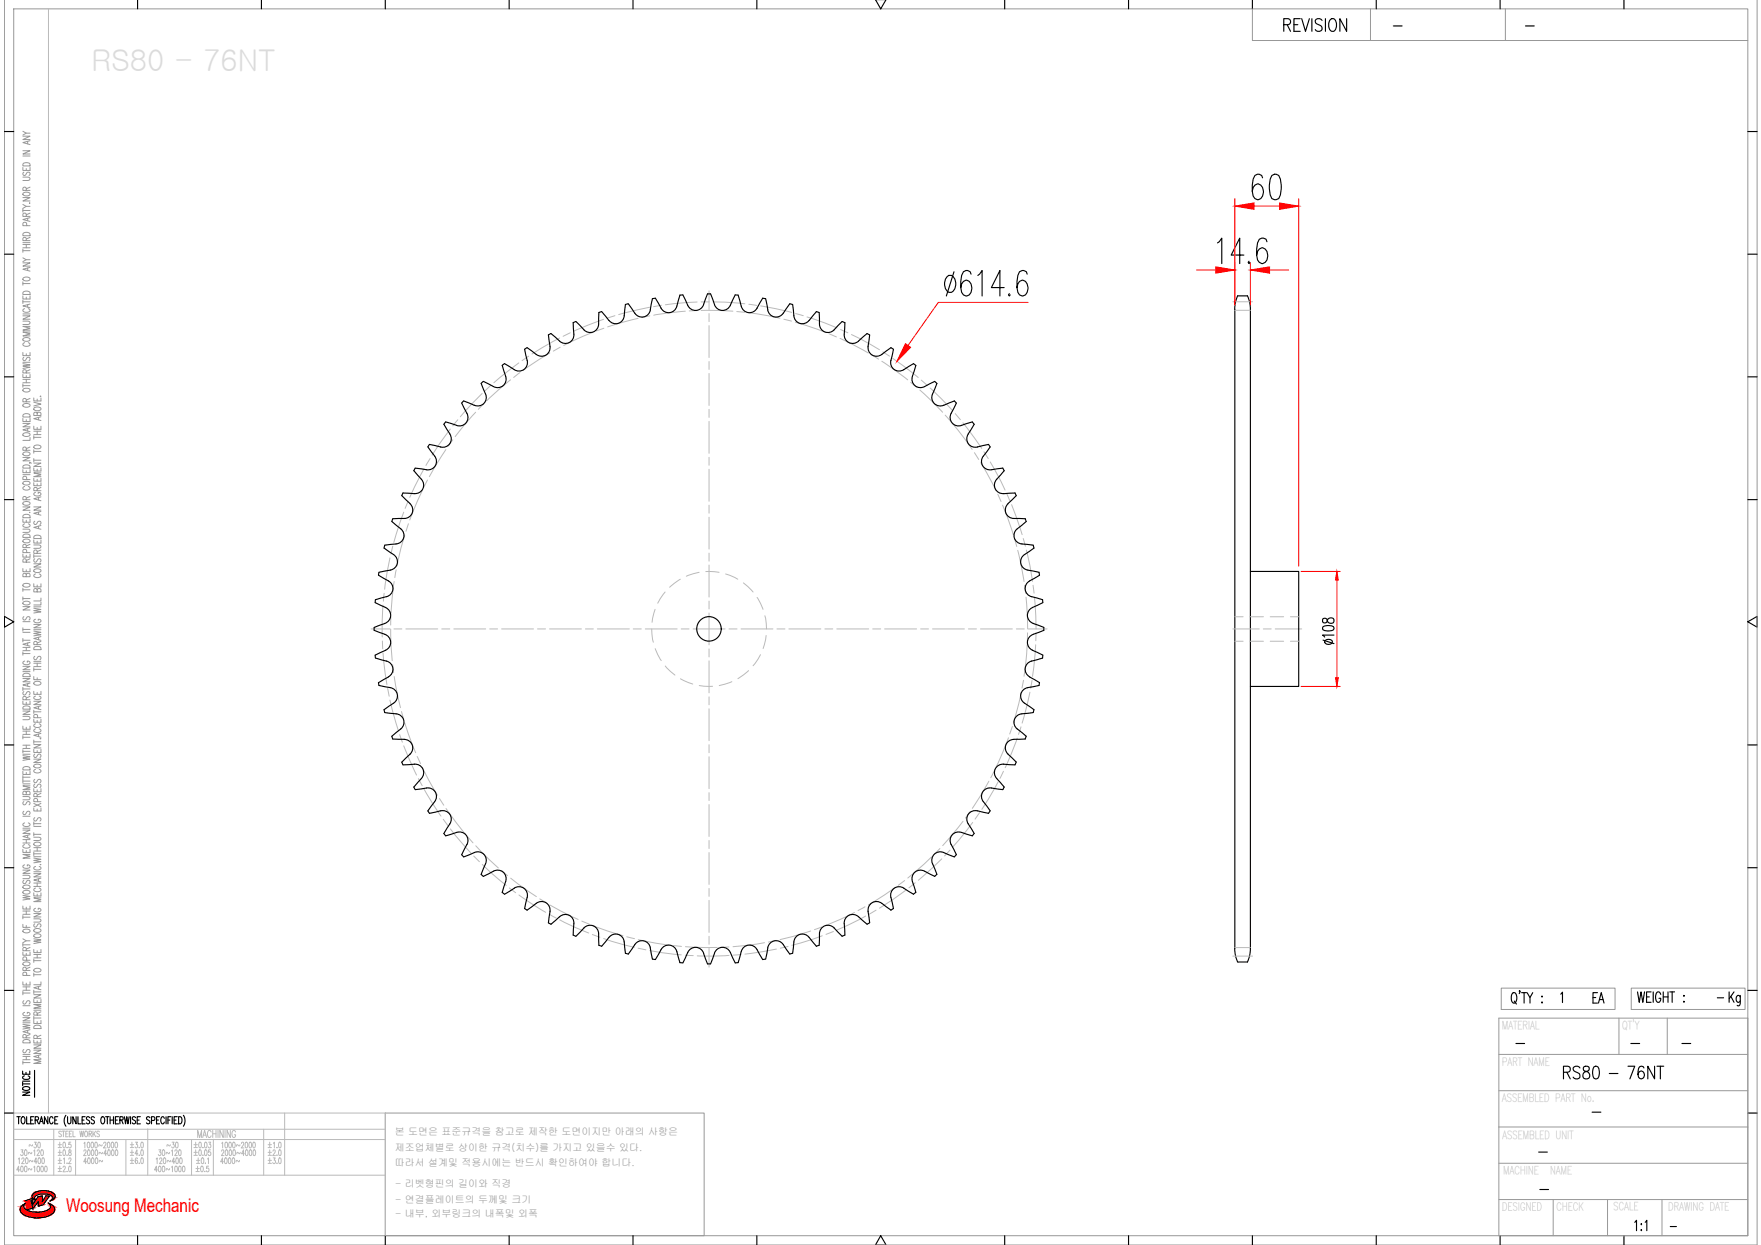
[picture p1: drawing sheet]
<svg xmlns="http://www.w3.org/2000/svg" width="297mm" height="210mm" viewBox="0 0 297 210" stroke-linecap="round" stroke-linejoin="round" font-family="sans-serif">
<defs><g id="words">
<text font-size="5.3" x="290.7" y="170.7">Kg</text>
<text font-size="4.9" x="267.8" y="170.4">EA</text>
<text font-size="3.2" fill="#f00" x="11.1" y="204.3">Woosung Mechanic</text>
<g font-size="2.6">
<text x="234.2" y="5.6">-</text>
<text x="256.5" y="5.6">-</text>
<text x="288.9" y="169.3">-</text>
<text x="254.7" y="177.1">-</text>
<text x="274.1" y="177.1">-</text>
<text x="282.9" y="177.1">-</text>
<text x="267.8" y="188.7">-</text>
<text x="258.6" y="195.4">-</text>
<text x="258.9" y="201.8">-</text>
<text x="280.8" y="208.1">-</text>
</g>
<g font-size="1.7" fill="#989898">
<text x="66.6" y="191.4">본 도면은 표준규격을 참고로 제작한 도면이지만 아래의 사항은</text>
<text x="66.6" y="194.1">제조업체별로 상이한 규격(치수)를 가지고 있을수 있다.</text>
<text x="66.6" y="196.6">따라서 설계및 적용시에는 반드시 확인하여야 합니다.</text>
<text x="66.7" y="200.2">- 리벳형핀의 길이와 직경</text>
<text x="66.7" y="202.8">- 연결플레이트의 두께및 크기</text>
<text x="66.7" y="205.2">- 내부, 외부링크의 내폭및 외폭</text>
</g>
</g></defs>
<!-- layer: 0 -->
<g fill="none" stroke="#989898" stroke-width=".17">
<path d="M.7 -.1v210h295.7v-210M2.3 1.5h292.5v206.8h-292.5zM211.3 1.5v5.3h83.5M231.2 1.5v5.3M253.9 1.5v5.3M3.9 33.3h1.2l-1.2 .6h1.2M3.9 29.9h.8l.4 .2-.2 .3h-1M3.9 28.2v.5h1.2v-.5M3.9 25.4h1.2l-1.2 .6h1.2M3.9 23h1.2l-1.2 .5h1.2M3.9 35.2v.6M3.9 35.5h1.2"/>
<path d="M3.9 34.5l.5 .3M3.9 26.3h1.2M3.9 22.1l.5 .4M3.9 39.3a.82 .82 0 0 1 1.2 .1v.3h-1.2zM3.9 32.5a.91 .91 0 0 1 1.2 .1 .64 .64 0 0 1-.6 .4 .64 .64 0 0 1-.6-.4zM3.9 27.6a.84 .84 0 0 1 1.2 .1v.3h-1.2zM4 29l-.1 .4 .1 .2 .3-.1a.52 .52 0 0 1 .7-.4l.1 .3-.2 .2M4.4 36.5v-.5h-.4l-.1 .5h1.2M4.4 32.1l-.1-.5h-.4v.5h1.2M4.4 28.4v.3M4.5 38.1l-.1-.5-.1-.1-.4 .1v.5h1.2M4.7 23.8v.4"/>
<path d="M4.7 36.8v.4M5 34.2v.1zM5.1 36.7l-1.2 .3 1.2 .3M5.1 34.8h-.7l-.5 .3M5.1 23.7l-1.2 .3 1.2 .4M5.1 22.5h-.7l-.5 .3M5.1 35.9l-.7 .3M5.1 31.6l-.7 .2M3.9 59.4v.6h1.2v-.6M3.9 54.1h.8l.4 .3-.2 .3h-1M3.9 53.2h1.2l-1.2 .6h1.2M3.9 49.9v.5h1.2v-.5"/>
<path d="M3.9 44.3h1.2l-1.2 .6h1.2M3.9 42v.5M3.9 47.5v.6M3.9 50.6v.6M3.9 52.9h1.2M3.9 50.9h1.2M3.9 47.8h1.2M3.9 43.5l.5 .3M3.9 42.3h1.2M3.9 41.8h1.2M3.9 41.2h1.2M3.9 40.9h1.2"/>
<path d="M3.9 57.1a.91 .91 0 0 1 1.2 0 .69 .69 0 0 1-1.2 .3zM3.9 49.2a.82 .82 0 0 1 1.2 .2v.2h-1.2zM3.9 46.9a.71 .71 0 0 1 1.2 .2 .7 .7 0 0 1-1.2-.1zM4.2 57.8a.32 .32 0 0 0-.3 .4 .32 .32 0 0 0 .4 .2h.3a.32 .32 0 0 0 .5-.2 .32 .32 0 0 0-.3-.4M4.2 52a.32 .32 0 0 0-.3 .5 .32 .32 0 0 0 .4 .2h.3a.32 .32 0 0 0 .5-.2 .32 .32 0 0 0-.3-.5M4.4 40.6v-.5h-.4l-.1 .5h1.2M4.4 41.2v.6M4.4 50.1v.3M4.4 59.6v.4M4.7 45.2v.4M4.7 51.4v.4M5.1 56h-1.2l1.2 .3-1.2 .3h1.2"/>
<path d="M5.1 55h-1.2l1.2 .3-1.2 .4h1.2M5.1 51.3l-1.2 .3 1.2 .3M5.1 45.1l-1.2 .3 1.2 .3M5.1 43.8h-.7l-.5 .3M5.1 40l-.7 .3M3.9 79.2v.5h1.2v-.5M3.9 77.1h1.2l-1.2 .6h1.2M3.9 73.2a.72 .72 0 0 1 1.2 .2 .87 .87 0 0 1-1.2 0zM3.9 71.4h1.2l-1.2 .6h1.2M3.9 70.5v.6h1.2v-.6M3.9 63.1v.5h1.2v-.5M3.9 61.3l1.2 .2-1.2 .2 1.2 .2-1.2 .2"/>
<path d="M3.9 64.7v.6M3.9 65h1.2M3.9 64.5h1.2M3.9 64h1.2M3.9 61.1h1.2M3.9 78.5a.84 .84 0 0 1 1.2 .1v.3h-1.2zM3.9 76.4a.71 .71 0 0 1 1.2 .2 .7 .7 0 0 1-1.2-.2zM3.9 69.9a.79 .79 0 0 1 1.2 .1v.3h-1.2zM3.9 68.2a.91 .91 0 0 1 1.2 .1 .69 .69 0 0 1-1.2 .2zM3.9 65.6a.74 .74 0 0 1 1.2 .2 .7 .7 0 0 1-1.2-.1zM4 60.2a.29 .29 0 0 0-.1 .5 .29 .29 0 0 0 .5-.1l.1-.2a.31 .31 0 0 1 .5-.1 .31 .31 0 0 1-.1 .5M4.4 75.9v-.5h-.5v.5h1.2"/>
<path d="M4.4 67.7v-.4l-.4-.1-.1 .5h1.2M4.4 62.9v-.5h-.5v.5h1.2M4.4 63.3v.3M4.4 64v.5M4.4 70.8v.3M4.4 79.4v.3M4.7 72.3v.4M5 78l.3 .1M5.1 73.8v.4h-1.2M5.1 72.2l-1.2 .3 1.2 .3M5.1 75.4l-.7 .2M5.1 67.2l-.7 .3"/>
<path d="M5.1 62.3l-.7 .3M5.7 78.9v.5h1.2v-.5M5.7 78.1h1.2l-1.2 .5h1.2M5.7 71.9v.5h1.2v-.5M5.7 67.8l1.2 .3-1.2 .3M5.7 67.1v.5h1.2v-.5M5.7 73.5v.5M5.7 75.8v.6M5.7 77.3v.6M5.7 77.6h1.2M5.7 76.1h1.2M5.7 73.7h1.2"/>
<path d="M5.7 73.3h1.2M5.7 72.7h1.2M5.8 75.2a.71 .71 0 0 1 1.1 .2 .73 .73 0 0 1-1.2-.1zM5.8 68.8a.91 .91 0 0 1 1.1 0 .69 .69 0 0 1-1.1 .3zM6.3 69.7l.2-.2h.3l.1 .2v.4h-1.2l.1-.6 .4 .1 .1 .5M6.3 67.3v.3M6.3 72.1v.3M6.3 72.7v.6M6.3 79.1v.3M6.5 70.4v.4M6.8 66.8h.1zM6.9 79.7h-1.2l1.2 .3-1.2 .4h1.2"/>
<path d="M6.9 70.3l-1.2 .3 1.2 .3M3.9 95.9v.5h1.2v-.5M3.9 93.4v.5h1.2v-.5M3.9 89.2h1l.2 .2-.2 .3-1 .1M3.9 87.5v.5h1.2v-.5M3.9 85.5h1.2l-1.2 .5h1.2M3.9 99.2v.5M3.9 99.4h1.2M3.9 80h1.2M3.9 98.5a.91 .91 0 0 1 1.2 .1 .64 .64 0 0 1-.6 .4 .64 .64 0 0 1-.6-.4zM3.9 91.1a.71 .71 0 0 1 1.2 .2 .73 .73 0 0 1-1.2-.2zM3.9 90.2a.79 .79 0 0 1 1.2 .1v.3h-1.2z"/>
<path d="M3.9 86.9a.82 .82 0 0 1 1.2 .1v.3h-1.2zM3.9 84.7a.91 .91 0 0 1 1.2 .1 .64 .64 0 0 1-.6 .4 .64 .64 0 0 1-.6-.4zM3.9 81.3a.91 .91 0 0 1 1.2 .1 .64 .64 0 0 1-.6 .4 .64 .64 0 0 1-.6-.4zM4.2 88.3a.32 .32 0 0 0-.3 .4 .32 .32 0 0 0 .4 .2h.3a.32 .32 0 0 0 .5-.2 .32 .32 0 0 0-.3-.4M4.2 82a.32 .32 0 0 0-.3 .4 .32 .32 0 0 0 .4 .2h.3a.32 .32 0 0 0 .5-.2 .32 .32 0 0 0-.3-.4M4.4 96.9l.3-.2h.3l.1 .2v.3h-1.2l.1-.5h.4v.5M4.4 94.8v-.5l-.4-.1-.1 .6h1.2M4.4 92.3l-.1-.5-.4 .1v.4h1.2M4.4 84.3v-.5l-.4-.1-.1 .6h1.2M4.4 87.7v.3M4.4 93.6v.3M4.4 96.1v.3"/>
<path d="M4.5 93.2l-.1-.5h-.5v.5h1.2M4.5 80.8l-.1-.4-.1-.1-.4 .1v.4h1.2M5 86.4h.1M5.1 94.2l-.7 .3M5.1 91.8l-.7 .2M5.1 83.7l-.7 .3M5.7 98.4v.5h1.2v-.5M5.7 95.1h1.2l-1.2 .5h1.2M5.7 91.9h.9l.3 .2-.2 .3h-1M5.7 91v.6h1.2v-.6M5.7 85.5h1.2l-1.2 .5h1.2M5.7 81.4v.5h1.2v-.5"/>
<path d="M5.7 80.6v.5h1.2v-.5M5.7 93.5v.6M5.7 93.8h1.2M5.8 96a.91 .91 0 0 1 1.1 .1 .64 .64 0 0 1-.6 .4 .64 .64 0 0 1-.6-.4zM5.8 90.4a.79 .79 0 0 1 1.1 .1v.3h-1.2zM5.9 94.2a.29 .29 0 0 0-.2 .5 .29 .29 0 0 0 .5-.1l.1-.2a.31 .31 0 0 1 .5-.1 .31 .31 0 0 1-.1 .5M5.9 87.9l-.2 .2 .2 .3 .3-.1 .1-.3a.3 .3 0 0 1 .5-.1 .3 .3 0 0 1-.1 .5M6 96.8a.32 .32 0 0 0-.3 .4 .32 .32 0 0 0 .5 .2h.2a.32 .32 0 0 0 .5-.2 .32 .32 0 0 0-.3-.4M6 83a.32 .32 0 0 0-.3 .4 .32 .32 0 0 0 .5 .2h.2a.34 .34 0 0 0 .5-.3 .34 .34 0 0 0-.5-.3v.2M6.3 99.4l.2-.2 .3 .1 .1 .1v.4h-1.2l.1-.5h.4l.1 .5M6.3 93.3l-.1-.5h-.4l-.1 .5h1.2M6.3 82.7l-.1-.5h-.4l-.1 .5h1.2"/>
<path d="M6.3 80.8v.3M6.3 81.6v.3M6.3 91.2v.4M6.3 98.6v.3M6.5 83.9v.4M6.5 86.4v.4M6.5 88.7v.4M6.9 88.6l-1.2 .3 1.2 .3M6.9 86.2l-1.2 .3 1.2 .4M6.9 83.8l-1.2 .3 1.2 .3M6.9 92.7l-.6 .3M6.9 82.2l-.6 .3"/>
<path d="M3.9 119.9h1.2l-1.2 .6h1.2M3.9 118.2v.5h1.2v-.5M3.9 114.4h1.2l-1.2 .5h1.2M3.9 112.3h1.2l-1.2 .6h1.2M3.9 102.3h1.2l-1.2 .5h1.2M3.9 100.6v.6M3.9 105.8v.6M3.9 107.6v.6M3.9 109.9v.6M3.9 115.9v.5M3.9 116.2h1.2M3.9 113.2h1.2"/>
<path d="M3.9 110.2h1.2M3.9 109.7h1.2M3.9 109.1h1.2M3.9 107.9h1.2M3.9 106.6h1.2M3.9 106.1h1.2M3.9 104.8h1.2M3.9 100.9h1.2M3.9 119.2a.84 .84 0 0 1 1.2 .1v.3h-1.2zM3.9 113.7a.82 .82 0 0 1 1.2 .1v.3h-1.2zM3.9 101.5a.91 .91 0 0 1 1.2 .1 .69 .69 0 0 1-1.2 .2zM4 116.6a.29 .29 0 0 0-.1 .5 .29 .29 0 0 0 .5-.1l.1-.2a.31 .31 0 0 1 .5-.1 .31 .31 0 0 1-.1 .5"/>
<path d="M4 104a.29 .29 0 0 0-.1 .4 .29 .29 0 0 0 .5 0l.1-.3a.31 .31 0 0 1 .5-.1 .31 .31 0 0 1-.1 .5M4.2 111.5a.32 .32 0 0 0-.3 .4 .32 .32 0 0 0 .4 .2h.3a.34 .34 0 0 0 .5-.3 .34 .34 0 0 0-.5-.3v.2M4.4 118v-.5l-.4-.1-.1 .6h1.2M4.4 109.1v.6M4.4 118.4v.3M4.7 108.4v.4M4.7 115.3v.4M5.1 115.2l-1.2 .3 1.2 .3M5.1 108.3l-1.2 .3 1.2 .3M5.1 117.4l-.7 .3M5.7 118.2h1.2l-1.2 .6h1.2M5.7 116.6v.5h1.2v-.5"/>
<path d="M5.7 114.1v.5h1.2M5.7 106.4l1.2 .2-1.2 .2 1.2 .2-1.2 .2M5.7 105.3h1.2l-1.2 .5h1.2M5.7 102.5l1.2 .3-1.2 .1 1.2 .3-1.2 .1M5.7 112.6v.5M5.7 119.7v.6M5.7 112.9h1.2M5.7 112.4h1.2M5.7 111.8h1.2M5.7 111.5h1.2M5.7 106.2h1.2M5.7 102.3h1.2"/>
<path d="M5.8 115a.71 .71 0 0 1 1.1 .3 .7 .7 0 0 1-1.2-.2zM5.8 109.1a.84 .84 0 0 1 1.1 .2v.2h-1.2zM5.9 110.7a.29 .29 0 0 0-.2 .4 .29 .29 0 0 0 .5 0l.1-.3a.31 .31 0 0 1 .5-.1 .31 .31 0 0 1-.1 .5M6 117.4a.32 .32 0 0 0-.3 .4 .32 .32 0 0 0 .5 .2h.2a.32 .32 0 0 0 .5-.2 .32 .32 0 0 0-.3-.4M6 104.4a.32 .32 0 0 0-.3 .4 .32 .32 0 0 0 .5 .2h.2a.33 .33 0 0 0 .5-.3 .33 .33 0 0 0-.5-.3v.2M6.3 108.7l-.1-.5h-.4l-.1 .5h1.2M6.3 111.8v.6M6.3 114.3v.3M6.3 116.7v.4M6.5 107.5v.4M6.5 119.1v.4M6.9 119l-1.2 .3 1.2 .3"/>
<path d="M6.9 107.3l-1.2 .3 1.2 .4M6.9 101.5v.5h-1.2M6.9 100.8v.5h-1.2M6.9 108.1l-.6 .3M3.9 139.9h1.2l-1.2 .6h1.2M3.9 134.3h.8l.4 .2-.2 .3h-1M3.9 130v.6h1.2v-.6M3.9 127.4l1.2 .2-1.2 .2 1.2 .2-1.2 .2M3.9 122.4v.6h1.2v-.6M3.9 120.8h.8l.4 .2-.2 .3h-1M3.9 124v.6M3.9 126.4v.6"/>
<path d="M3.9 130.8v.5M3.9 131.4v.6M3.9 139.6h1.2M3.9 137.6h1.2M3.9 132.2h1.2M3.9 131.7h1.2M3.9 131h1.2M3.9 127.2h1.2M3.9 126.7h1.2M3.9 126.2h1.2M3.9 125.6h1.2M3.9 124.3h1.2"/>
<path d="M3.9 123.8h1.2M3.9 123.3h1.2M3.9 129.4a.82 .82 0 0 1 1.2 .1v.3h-1.2zM4 136.8a.29 .29 0 0 0-.1 .4 .29 .29 0 0 0 .5 0l.1-.3a.31 .31 0 0 1 .5-.1 .31 .31 0 0 1-.1 .5M4 135.1l-.1 .2 .1 .4 .3-.1 .2-.3a.3 .3 0 0 1 .5-.1 .3 .3 0 0 1-.1 .5M4.2 138.7a.32 .32 0 0 0-.3 .4 .32 .32 0 0 0 .4 .3h.3a.32 .32 0 0 0 .5-.3 .32 .32 0 0 0-.3-.4M4.4 133.6l.3-.2h.3l.1 .2v.4h-1.2l.1-.6 .4 .1v.5M4.4 122.6v.4M4.4 123.3v.5M4.4 125.6v.6M4.4 130.2v.4M5.1 132.5h-1.2l1.2 .3-1.2 .3h1.2"/>
<path d="M5.7 136.2v.5h1.2v-.5M5.7 133v.5h1.2v-.5M5.7 128h1.2l-1.2 .6h1.2M5.7 126.3v.6h1.2v-.6M5.7 125.5h1.2l-1.2 .6h1.2M5.7 121.3v.5h1.2v-.5M5.7 124.8v.5M5.7 138.6v.5M5.7 139.3h1.2M5.7 138.9h1.2M5.7 135.5l1.2 .5M5.7 125.1h1.2"/>
<path d="M5.7 120h1.2M5.8 129a.91 .91 0 0 1 1.1 .1 .69 .69 0 0 1-1.1 .2zM5.9 137.9a.29 .29 0 0 0-.2 .4 .29 .29 0 0 0 .5 0l.1-.3a.31 .31 0 0 1 .5-.1 .31 .31 0 0 1-.1 .5M5.9 132.2l-.2 .4a.26 .26 0 0 0 .2 .2 .26 .26 0 0 0 .3-.2l.1-.2a.31 .31 0 0 1 .5-.1 .31 .31 0 0 1-.1 .5M5.9 131.4a.29 .29 0 0 0-.2 .5 .29 .29 0 0 0 .5-.1l.1-.2a.31 .31 0 0 1 .5-.1 .31 .31 0 0 1-.1 .5M5.9 127.1a.29 .29 0 0 0-.2 .5 .29 .29 0 0 0 .5-.1l.1-.2a.31 .31 0 0 1 .5-.1 .31 .31 0 0 1-.1 .5M6 129.7a.32 .32 0 0 0-.3 .4 .32 .32 0 0 0 .5 .2h.2a.32 .32 0 0 0 .5-.2 .32 .32 0 0 0-.3-.4M6 122.9a.32 .32 0 0 0-.3 .4 .32 .32 0 0 0 .5 .2h.2a.32 .32 0 0 0 .5-.2 .32 .32 0 0 0-.3-.4M6 122a.32 .32 0 0 0-.3 .5 .32 .32 0 0 0 .5 .2h.2a.32 .32 0 0 0 .5-.2 .32 .32 0 0 0-.3-.5M6.3 134.3l-.1-.4-.4-.1-.1 .5h1.2M6.3 121.4v.4M6.3 126.5v.4"/>
<path d="M6.3 133.2v.3M6.3 136.4v.3M6.3 135.2v-.5l-.2-.1-.3 .1-.1 .5h1.2M6.3 121v-.5h-.5l-.1 .5h1.2M6.5 123.8v.4M6.8 124.5h.1zM6.9 123.6l-1.2 .4 1.2 .3M6.9 135.5l-1.2 .5M6.9 133.8l-.6 .2M3.9 155.8v.6h1.2M3.9 152.8v.5h1.2v-.5M3.9 151l1.2 .1-1.2 .2 1.2 .2-1.2 .2"/>
<path d="M3.9 149.5a.72 .72 0 0 1 1.2 .1 .87 .87 0 0 1-1.2 0zM3.9 147.6h.8l.4 .2-.2 .3h-1M3.9 146.7h1.2l-1.2 .5h1.2M3.9 143.2v.5h1.2v-.5M3.9 154.4v.5M3.9 159v.6M3.9 159.3h1.2M3.9 158.3l.5 .3M3.9 154.6h1.2M3.9 154.1h1.2M3.9 153.6h1.2M3.9 142.1h1.2"/>
<path d="M3.9 141.6h1.2M3.9 156.8a.91 .91 0 0 1 1.2 .1 .64 .64 0 0 1-.6 .4 .64 .64 0 0 1-.6-.4zM3.9 150.3a.91 .91 0 0 1 1.2 0 .64 .64 0 0 1-.6 .5 .64 .64 0 0 1-.6-.5zM4 148.4a.29 .29 0 0 0-.1 .5 .29 .29 0 0 0 .5-.1l.1-.2a.31 .31 0 0 1 .5-.1 .31 .31 0 0 1-.1 .5M4.2 145.8a.32 .32 0 0 0-.3 .4 .32 .32 0 0 0 .4 .2h.3a.33 .33 0 0 0 .5-.3 .33 .33 0 0 0-.5-.3v.2M4.2 142.4a.32 .32 0 0 0-.3 .4 .32 .32 0 0 0 .4 .2h.3a.32 .32 0 0 0 .5-.2 .32 .32 0 0 0-.3-.4M4.4 141.6v.5M4.4 143.4v.3M4.4 152.9v.4M4.4 153.6v.5M4.4 156v.4M4.7 140.8v.4"/>
<path d="M5.1 158.6h-.7l-.5 .3M5.1 144.1h-1.2l1.2 .3-1.2 .3h1.2M5.1 140.7l-1.2 .3 1.2 .4M5.1 159.7l-.7 .3M5.7 158.3l1.2 .2-1.2 .2 1.2 .2-1.2 .2M5.7 154.9h.9l.3 .2-.2 .3-1 .1M5.7 154h1.2l-1.2 .6h1.2M5.7 150.5v.6h1.2v-.6M5.7 147.3h1.2l-1.2 .5h1.2M5.7 144.7l1.2 .2-1.2 .2 1.2 .2-1.2 .2M5.7 141.2h.9l.3 .2-.2 .3h-1M5.7 140.4v.5"/>
<path d="M5.7 143.7v.5M5.7 149.5h1.2M5.7 148.9h1.2M5.7 147h1.2M5.7 144.4h1.2M5.7 143.9h1.2M5.7 143.5h1.2M5.7 142.9h1.2M5.7 140.7h1.2M5.8 157.6a.71 .71 0 0 1 1.1 .2 .7 .7 0 0 1-1.2-.1zM5.8 156.7a.71 .71 0 0 1 1.1 .2 .7 .7 0 0 1-1.2-.1zM5.8 142.1a.71 .71 0 0 1 1.1 .3 .7 .7 0 0 1-1.2-.2z"/>
<path d="M5.9 155.8l-.2 .1 .2 .4 .3-.1 .1-.3a.3 .3 0 0 1 .5-.1 .3 .3 0 0 1-.1 .5M6 153.1a.32 .32 0 0 0-.3 .4 .32 .32 0 0 0 .5 .2h.2a.34 .34 0 0 0 .5-.3 .34 .34 0 0 0-.5-.3v.2M6 149.7a.32 .32 0 0 0-.3 .4 .32 .32 0 0 0 .5 .2h.2a.32 .32 0 0 0 .5-.2 .32 .32 0 0 0-.3-.4M6 146.1a.32 .32 0 0 0-.3 .4 .32 .32 0 0 0 .5 .2h.2a.32 .32 0 0 0 .5-.2 .32 .32 0 0 0-.3-.4M6.3 142.9v.6M6.3 148.9v.6M6.3 150.7v.4M6.5 148.2v.4M6.8 145.8h.1zM6.9 151.4h-1.2l1.2 .3-1.2 .3h1.2M6.9 148.1l-1.2 .3 1.2 .3M3.9 172.7l1.2 .2-1.2 .2 1.2 .2-1.2 .2"/>
<path d="M3.9 171.6h1.2l-1.2 .5h1.2M3.9 165.5v.6h1.2v-.6M3.9 160.5v.6h1.2v-.6M3.9 179.1h1.2M3.9 167.1v.6M3.9 178.9v.5M3.9 178.7h1.2M3.9 178.1h1.2M3.9 177.8h1.2M3.9 172.4h1.2M3.9 169.6h1.2M3.9 167.4h1.2"/>
<path d="M3.9 167h1.2M3.9 166.4h1.2M3.9 175.4a.82 .82 0 0 1 1.2 .1v.3h-1.2zM3.9 162.3a.71 .71 0 0 1 1.2 .3 .7 .7 0 0 1-1.2-.2zM4 176.9l-.1 .2 .1 .4 .3-.1 .2-.3a.3 .3 0 0 1 .5-.1 .3 .3 0 0 1-.1 .5M4 168.7a.29 .29 0 0 0-.1 .5 .29 .29 0 0 0 .5-.1l.1-.2a.31 .31 0 0 1 .5-.1 .31 .31 0 0 1-.1 .5M4.2 170.7a.32 .32 0 0 0-.3 .4 .32 .32 0 0 0 .4 .2h.3a.33 .33 0 0 0 .5-.3 .33 .33 0 0 0-.5-.3v.2M4.4 175v-.5l-.4-.1-.1 .6h1.2M4.4 163.6v-.5h-.4l-.1 .5h1.2M4.4 160.3v-.5h-.4l-.1 .5h1.2M4.4 160.7v.4M4.4 165.7v.4"/>
<path d="M4.4 166.4v.6M4.4 178.1v.6M4.5 164.5l-.1-.5h-.5v.5h1.2M4.5 161.9l-.1-.5-.1-.1-.4 .1v.5h1.2M4.7 173.7v.4M5.1 173.6l-1.2 .3 1.2 .4M5.1 174.4l-.7 .3M5.1 163.1l-.7 .2M5.7 177.1h1.2l-1.2 .5h1.2M5.7 176.2h1.2l-1.2 .5h1.2M5.7 175.3v.5h1.2v-.5M5.7 172v.6h1.2v-.6"/>
<path d="M5.7 168.5v.5h1.2v-.5M5.7 167.7h1.2l-1.2 .6h1.2M5.7 160.1v.5h1.2v-.5M5.7 171.6h1.2M5.7 161.7v.6M5.7 164.1v.5M5.7 166.9v.6M5.7 171.4v.5M5.7 170.3h1.2M5.7 167.2h1.2M5.7 164.3h1.2M5.7 162h1.2"/>
<path d="M5.7 161.5h1.2M5.7 160.9h1.2M5.8 173a.82 .82 0 0 1 1.1 .1v.3h-1.2zM5.8 163.4a.71 .71 0 0 1 1.1 .3 .87 .87 0 0 1-1.2 0zM6.3 175.1l-.1-.5h-.4l-.1 .5h1.2M6.3 171.1l-.1-.4-.4-.1-.1 .5h1.2M6.3 160.3v.3M6.3 160.9v.6M6.3 168.7v.3M6.3 172.2v.4M6.3 175.5v.3M6.5 166.3v.4"/>
<path d="M6.5 177.9v.4M6.9 178.7h-1.2l1.2 .3-1.2 .3h1.2M6.9 177.8l-1.2 .3 1.2 .3M6.9 169.3h-1.2l1.2 .4-1.2 .3h1.2M6.9 166.2l-1.2 .3 1.2 .4M6.9 165.5v.5h-1.2M6.9 174.5l-.6 .3M6.9 170.6l-.6 .3M252.8 177.8h42M252.8 171.7h42v36.6h-42zM253.2 166.6h19.2v3.6h-19.2zM273.1 171.7v6.1"/>
<path d="M275.2 166.6h19.2v3.6h-19.2zM281.2 171.7v6.1M65 187.7h53.8v20.6h-53.8zM252.8 196.1h42M252.8 183.9h42M252.8 190h42M252.8 202.2h42M262 202.2v6.1M271.2 202.2v6.1M280.3 202.2v6.1"/>
</g>
<g fill="none" stroke="#000" stroke-width=".19">
<path d="M23.2 -.1v1.6M44.1 -.1v1.6M65 -.1v1.6M85.9 -.1v1.6M106.8 -.1v1.6M127.7 -.1v1.6M147.7 -.1l.9 1.6 .9-1.6M169.5 -.1v1.6M190.4 -.1v1.6M211.3 -.1v1.6M232.1 -.1v1.6M253 -.1v1.6"/>
<path d="M273.9 -.1v1.6M216.5 4.2h.8a.52 .52 0 0 0 .4-.5 .52 .52 0 0 0-.4-.6h-.8v2.2M217.1 4.2l.6 1.1M218.3 4.2h.6M219.3 3.1h-1v2.2h1M219.6 3.1l.6 2.2 .7-2.2M221.3 3.1v2.2M223 3.4a.58 .58 0 0 0-.7-.3 .58 .58 0 0 0-.4 .8l.8 .4a.53 .53 0 0 1 .3 .5 .53 .53 0 0 1-.4 .5h-.3l-.4-.3M223.6 3.1v2.2M224.5 3.3l.1-.2a.93 .93 0 0 1 .8 1.4l-.1 .3a.57 .57 0 0 1-.5 .5 .57 .57 0 0 1-.6-.5 1.47 1.47 0 0 1 .3-1.5zM227.1 3.1v2.2l-1.1-2.2v2.2M.7 22.2h1.6"/>
<path d="M294.8 22.2h1.6M.7 42.9h1.6M88.5 58.9l.3 1.5a1.49 1.49 0 0 1-.4 1.9 1.49 1.49 0 0 1-2-.2l-1.3-.8-.4 .3 .4 1.1a1.7 1.7 0 0 1-.5 2.5 1.95 1.95 0 0 1-2-.4l-1.1-.5-.3 .3M92.5 56.5l.3 1.9M92.8 58.4a1.47 1.47 0 0 1-.9 1.6 1.47 1.47 0 0 1-1.7-.5l-1.3-.9-.4 .3M97.1 54.2l-.4 .2 .1 1.5a1.49 1.49 0 0 1-.8 1.9 1.49 1.49 0 0 1-1.9-.6l-1.2-1-.4 .3M97.2 54.2l1.3 1.4M101 54.6a1.43 1.43 0 0 1-.9 1.4 1.43 1.43 0 0 1-1.6-.4M101 52.7v1.9M105.5 51.3l-.2 1.6a1.5 1.5 0 0 1-1 1.6 1.5 1.5 0 0 1-1.8-.8l-1-1.2-.5 .2M106 51.2l-.5 .1M110.5 50.3l-.5 .1-.3 1.5a1.49 1.49 0 0 1-1.1 1.5 1.49 1.49 0 0 1-1.7-.9l-.9-1.3"/>
<path d="M110.5 50.3l.8 1.3a1.47 1.47 0 0 0 1.4 1.1 1.47 1.47 0 0 0 1.5-1.1M114.7 49.8l-.5 1.8M115.2 49.7l-.5 .1M115.2 49.7l.7 1.4a1.49 1.49 0 0 0 1.5 1.2 1.49 1.49 0 0 0 1.4-1.3l.5-1.5h.4h.2l.5 1.5a1.49 1.49 0 0 0 1.4 1.3 1.49 1.49 0 0 0 1.5-1.2l.7-1.4 .5 .1M124.5 49.8l.4 1.4a1.5 1.5 0 0 0 1.3 1.5 1.5 1.5 0 0 0 1.7-1.1l.7-1.3 .5 .1M129.2 50.4l.3 1.5a1.49 1.49 0 0 0 1.1 1.5 1.49 1.49 0 0 0 1.7-.9l.9-1.3M133.2 51.2l.5 .1M133.7 51.3l.2 2M133.9 53.3a1.43 1.43 0 0 0 1 1.2 1.43 1.43 0 0 0 1.6-.5M137.7 52.5l.5 .2M137.7 52.5l-1.2 1.5M138.2 52.7v1.5a1.49 1.49 0 0 0 .9 1.8 1.49 1.49 0 0 0 1.9-.7l1-1.1"/>
<path d="M142.1 54.2l.4 .2M142.5 54.4l-.1 1.5a1.49 1.49 0 0 0 .8 1.9 1.49 1.49 0 0 0 1.9-.6l1.2-1 .4 .3-.3 1.9M146.4 58.4a1.47 1.47 0 0 0 .9 1.6 1.47 1.47 0 0 0 1.7-.5l1.3-.9 .4 .3M150.7 58.9l-.3 1.5a1.49 1.49 0 0 0 .4 1.9 1.49 1.49 0 0 0 2-.2l1.3-.8 .4 .3-.4 1.1a1.7 1.7 0 0 0 .5 2.5 1.95 1.95 0 0 0 2-.4l1.1-.5 .3 .3M208.3 52.1v107.8M208.8 49.9l-.5 1.3v.9M208.8 49.9h1.6M210.4 49.9l.4 1.3 .1 .9M210.9 52.1v107.8M294.8 42.9h1.6M.7 63.5h1.6M69.8 79.4l1.3 1.4"/>
<path d="M72.2 75.4l.6 .9a1.7 1.7 0 0 1 .4 2.5 1.93 1.93 0 0 1-2 .3l-1.2-.2-.2 .5M74.9 71.5l1 1.7M75.9 73.2a1.46 1.46 0 0 1-.2 1.8 1.46 1.46 0 0 1-1.7 .3l-1.5-.4-.3 .4M77.9 68l.9 1.7M78.2 67.6l-.3 .4M78.8 69.7a1.46 1.46 0 0 1-.3 1.8 1.46 1.46 0 0 1-1.8 .1l-1.5-.5-.3 .4M81.2 64.6l.5 1.5a1.5 1.5 0 0 1-.1 1.9 1.5 1.5 0 0 1-1.9 .2l-1.5-.6M158 64.6l-.5 1.5a1.5 1.5 0 0 0 .1 1.9 1.5 1.5 0 0 0 1.9 .2l1.5-.6 .3 .4M160.4 69.7a1.46 1.46 0 0 0 .3 1.8 1.46 1.46 0 0 0 1.8 .1l1.5-.5 .3 .4-1 1.7M161.3 68l-.9 1.7M163.3 73.2a1.46 1.46 0 0 0 .2 1.8 1.46 1.46 0 0 0 1.7 .3l1.5-.4 .3 .4M165.9 76.9a1.47 1.47 0 0 0 0 1.8 1.47 1.47 0 0 0 1.7 .4l1.5-.2 .3 .5-.8 .8a1.7 1.7 0 0 0-.5 2.5 1.43 1.43 0 0 0 1.2 .5"/>
<path d="M167 75.4l-1.1 1.5M294.8 63.5h1.6M.7 84.2h1.6M65.8 96.1l-1.9 .4-.1 .5 1.1 .6a1.7 1.7 0 0 1 1.3 2.1 1.43 1.43 0 0 1-1 .9M66.1 87.9l1.2 1a1.49 1.49 0 0 1 .8 1.8 1.49 1.49 0 0 1-1.7 1l-1.5 .2-.1 .5 1.3 .9a1.47 1.47 0 0 1 .9 1.5 1.47 1.47 0 0 1-1.2 1.3M66.2 87.5l-.1 .4M69.1 84.9a1.46 1.46 0 0 1 .3 1.8 1.46 1.46 0 0 1-1.6 .7l-1.5 .1M69.9 83.2l-1.9-.1-.1 .2-.1 .3 1.4 1.3M71.1 80.8a1.43 1.43 0 0 1 .2 1.6 1.43 1.43 0 0 1-1.4 .8M169.3 83.2l1.9-.1 .1 .2 .1 .3-1.4 1.3M170 84.9a1.43 1.43 0 0 0-.3 1.6 1.43 1.43 0 0 0 1.3 .9M171 87.4l1.9 .1 .2 .4-1.5 1.2"/>
<path d="M171.6 89.1a1.47 1.47 0 0 0-.4 1.8 1.47 1.47 0 0 0 1.5 .8l1.6 .2 .1 .5-1.3 .9a1.47 1.47 0 0 0-.9 1.5 1.47 1.47 0 0 0 1.2 1.3M173.4 96.1l1.9 .4v.3v.2l-1.6 .9M173.7 97.9a1.43 1.43 0 0 0-.8 1.5 1.43 1.43 0 0 0 1.1 1.2M210.9 96.3h8.2v19.4h-8.2M294.8 84.2h1.6M.7 103.9l1.6 .9-1.6 .9zM63.1 105.8v.5M63.1 106.3l1.8 .6M64.9 107a1.43 1.43 0 0 1 1 1.3 1.43 1.43 0 0 1-.9 1.3M64.9 105.1l-1.8 .7M65 102.4a1.43 1.43 0 0 1 .9 1.4 1.43 1.43 0 0 1-1 1.3M65 109.6l-1.7 .8v.5l1.5 .5a1.46 1.46 0 0 1 1.4 1.1 1.46 1.46 0 0 1-.7 1.6"/>
<path d="M65.2 100.6l-1.9 .5v.5l1.7 .8M65.5 114.1l-1.7 1 .1 .5 1.5 .3a1.47 1.47 0 0 1 1.5 1 1.47 1.47 0 0 1-.5 1.7M66.4 118.6l-1.6 1.1 .1 .4 1.5 .2a1.49 1.49 0 0 1 1.7 1.1 1.49 1.49 0 0 1-.8 1.7l-1.2 1M172.8 118.6l1.6 1.1-.1 .4-1.6 .2a1.47 1.47 0 0 0-1.5 .9 1.47 1.47 0 0 0 .4 1.7M173.7 114.1l1.6 1v.5l-1.6 .3a1.47 1.47 0 0 0-1.5 1 1.47 1.47 0 0 0 .6 1.7M174 100.6l1.9 .5v.5l-1 .5a1.7 1.7 0 0 0-1.5 2 1.43 1.43 0 0 0 .9 1M174 111.5a1.43 1.43 0 0 0-1.1 1.2 1.43 1.43 0 0 0 .8 1.4M174.3 105.1l1.8 .7M176.1 105.8v.5l-1.5 .5a1.5 1.5 0 0 0-1.3 1.4 1.5 1.5 0 0 0 1.2 1.6l1.4 .6v.5l-1.9 .6M294.8 104.8l1.6-.9v1.8zM.7 125.6h1.6M66.1 124.1l.1 .5"/>
<path d="M66.3 124.6h1.5a1.5 1.5 0 0 1 1.7 1 1.5 1.5 0 0 1-.6 1.8l-1.1 1.1v.1l.2 .3h1.5a1.46 1.46 0 0 1 1.7 .6 1.46 1.46 0 0 1-.1 1.7M69.8 132.7l.2 .4 1.6-.2a1.49 1.49 0 0 1 1.8 .6 1.49 1.49 0 0 1-.3 2l-.9 1.2M71.1 131.2l-1.3 1.5M72.2 136.7l.2 .4 1.2-.2a1.66 1.66 0 0 1 2.5 1l-.2 1M75.9 138.9l-1 1.6M165.9 135.2l1.1 1.5M167 136.7l-.3 .4-1.1-.2a1.71 1.71 0 0 0-2.4 .7 1.94 1.94 0 0 0 .5 1.9l.6 1-.2 .3-.1 .1-1.1-.3a1.7 1.7 0 0 0-2.5 .5 1.43 1.43 0 0 0 0 1.3M170 127.1l1.4 1.4-.2 .5-1.5-.1a1.49 1.49 0 0 0-1.8 .7 1.49 1.49 0 0 0 .5 1.9l1 1.2-.2 .4-1.6-.2a1.47 1.47 0 0 0-1.7 .5 1.47 1.47 0 0 0 0 1.8M171 124.7a1.43 1.43 0 0 0-1.3 .9 1.43 1.43 0 0 0 .3 1.6M171.6 122.9l1.5 1.2-.2 .5h-1.9M294.8 125.6h1.6M.7 146.3h1.6"/>
<path d="M74.9 140.5l.3 .4 1.1-.3a1.7 1.7 0 0 1 2.5 .5 1.43 1.43 0 0 1 0 1.3M77.9 144.1l.3 .4M78.2 144.5l1.5-.6a1.46 1.46 0 0 1 1.7 0 1.46 1.46 0 0 1 .5 1.7M78.8 142.4l-.9 1.7M81.2 147.4l.3 .4 1.4-.7a1.5 1.5 0 0 1 2-.1 1.5 1.5 0 0 1 .3 2l-.5 1.4 .1 .2 .3 .2 1.3-.8a1.49 1.49 0 0 1 2-.2 1.49 1.49 0 0 1 .4 1.9l-.3 1.5M81.9 145.6l-.7 1.8M88.5 153.2l.4 .2 .9-.6a1.7 1.7 0 0 1 2.6-.4 1.99 1.99 0 0 1 .3 2l-.2 1.2M92.5 155.6l.4 .2 .9-.7a1.7 1.7 0 0 1 2.5-.6 1.92 1.92 0 0 1 .4 2v1.1M96.7 157.7l.4 .2M98.5 156.5a1.43 1.43 0 0 1 1.6-.4 1.43 1.43 0 0 1 .9 1.3M98.5 156.5l-1.3 1.3M101 157.4v2"/>
<path d="M101 159.4l.5 .1 1-1.1a1.5 1.5 0 0 1 1.8-.9 1.5 1.5 0 0 1 1 1.7l.2 1.5 .1 .1h.4l.9-1.2a1.48 1.48 0 0 1 1.7-1 1.48 1.48 0 0 1 1.1 1.6l.3 1.5M133.9 158.8l-.2 1.9M136.5 158a1.43 1.43 0 0 0-1.6-.5 1.43 1.43 0 0 0-1 1.3M136.5 158l1.2 1.5M138.2 159.4l-.5 .1M138.2 157.4v2M138.2 157.4a1.46 1.46 0 0 1 1.1-1.4 1.46 1.46 0 0 1 1.7 .8l1 1M142.5 157.7l-.4 .2M146.4 153.7l.3 1.9M146.7 155.6l-.4 .2-.9-.7a1.7 1.7 0 0 0-2.5-.6 1.92 1.92 0 0 0-.4 2v1.1M150.7 153.2l-.4 .2-1-.6a1.7 1.7 0 0 0-2.5-.4 1.43 1.43 0 0 0-.4 1.3M157.3 145.6l.7 1.8"/>
<path d="M158 147.4l-.3 .4-1.4-.7a1.5 1.5 0 0 0-2-.1 1.5 1.5 0 0 0-.3 2l.5 1.4-.4 .4-1.3-.8a1.49 1.49 0 0 0-2-.2 1.49 1.49 0 0 0-.4 1.9l.3 1.5M160.4 142.4l.9 1.7-.3 .4-1.5-.6a1.46 1.46 0 0 0-1.7 0 1.46 1.46 0 0 0-.5 1.7M208.3 159.9l.1 1.4 .4 .9h1.6l.4-1.3 .1-1M294.8 146.3h1.6M.7 167h1.6M110 161.7l.5 .1M114.2 160.4a1.46 1.46 0 0 0-1.5-1.1 1.46 1.46 0 0 0-1.4 1.1l-.8 1.4M114.2 160.4l.5 1.9M114.7 162.3h.5M124.5 162.3h-.5l-.7-1.4a1.49 1.49 0 0 0-1.5-1.2 1.49 1.49 0 0 0-1.4 1.4l-.6 1.4h-.1h-.4l-.5-1.4a1.49 1.49 0 0 0-1.4-1.4 1.49 1.49 0 0 0-1.5 1.2l-.7 1.4M125 160.4l-.5 1.9M125 160.4a1.46 1.46 0 0 1 1.5-1.1 1.46 1.46 0 0 1 1.4 1.1l.7 1.4 .5-.1"/>
<path d="M133.7 160.7l-.5 .1-.9-1.2a1.48 1.48 0 0 0-1.7-1 1.48 1.48 0 0 0-1.1 1.6l-.3 1.5M255.2 167.4h.1a.77 .77 0 0 1 .5 1v.3a.41 .41 0 0 1-.4 .4 .41 .41 0 0 1-.4-.4l-.1-.7zM255.4 168.8l.4 .5M256.4 167.1l-.1 .1v-.1v-.1l.1 .1-.1 .4M256.7 167.4h.8M257.1 167.4v1.7M257.6 167.4l.5 .8v.9M258.5 167.4l-.4 .8M260.1 168v.1zM260.1 168.9v.2zM263.3 167.6l.3-.3v1.7M267.2 179.9a.45 .45 0 0 0 .1 .7 .76 .76 0 0 1 .7 .4 .76 .76 0 0 1 0 .8 .64 .64 0 0 1-1-.2 .64 .64 0 0 1 .5-.9l.3-.1a.45 .45 0 0 0 .2-.7l-.3-.1z"/>
<path d="M268.9 179.9l.4-.1a1.05 1.05 0 0 1 .5 1.2l-.3 .8-.4 .1a1.05 1.05 0 0 1-.5-1.2zM274.6 179.8h1.1l-.8 2.1M276.2 167.2l.3 1.8 .3-1.8 .3 1.8 .3-1.8M277.7 168.1h.5M278.5 167.2h-.8v1.8h.8M278.9 167.2v1.8M279.1 179.8v2.1l-1.2-2.1v2.1M279.5 179.8h1.1M280.1 179.8v2.1M280.1 167.7a.4 .4 0 0 0-.4-.5 .4 .4 0 0 0-.4 .5v.9a.4 .4 0 0 0 .2 .3 .4 .4 0 0 0 .5 0l.1-.6h-.3M280.6 168.1h.8M280.6 167.2v1.8"/>
<path d="M281.4 167.2v1.8M281.7 167.2h.8M282.1 167.2v1.8M284 167.8v.2zM284 168.8v.2zM.7 187.7h1.6M2.8 188.3h.6M3.1 188.3v1.2M3.7 188.3h.1a.64 .64 0 0 1 .4 .6 .64 .64 0 0 1-.4 .6 .85 .85 0 0 1-.1-1.2zM3.8 184.1h1.2l-1.2 .6h1.2M3.8 180.6v.5h1.2v-.5M3.8 182.7h1.2"/>
<path d="M3.8 182.5v.5M3.8 182.3h1.2M3.9 183.4a.71 .71 0 0 1 1.1 .2 .7 .7 0 0 1-1.2-.2zM4.1 181.4a.32 .32 0 0 0-.3 .4 .32 .32 0 0 0 .5 .2l.7-.2v-.2l-.3-.2M4.4 180.8v.3M4.5 188.3v1.2h.5M5.2 188.8h.3M5.7 188.3h-.5v1.2h.5M5.8 180.5v4.5M5.9 188.8h.5l.1-.4-.6-.1v1.2M6.2 188.8l.3 .7M6.7 189.5l.3-1.2 .3 1.2"/>
<path d="M6.8 189.1h.4M8.1 188.3v1.2l-.6-1.2v1.2M8.9 188.5l-.2-.2a.64 .64 0 0 0-.4 .6 .64 .64 0 0 0 .4 .6l.2-.3M9.2 188.8h.4M9.7 188.3h-.5v1.2h.5M11.1 188a1.56 1.56 0 0 0 0 1.9M11.4 188.3v.8l.2 .4 .3-.2 .1-1M12.8 188.3v1.2l-.5-1.2v1.2M13.2 188.3v1.2h.4M13.9 188.8h.3M14.4 188.3h-.5v1.2h.5M15.1 188.4l-.2-.1-.3 .1 .1 .3 .4 .3v.3l-.2 .2-.3-.2"/>
<path d="M15.9 188.4l-.2-.1h-.3v.4l.4 .2 .1 .4-.2 .2-.3-.2M17.2 188.3h.1a.64 .64 0 0 1 .4 .6 .64 .64 0 0 1-.4 .6 .85 .85 0 0 1-.1-1.2zM17.8 188.3h.6M18.1 188.3v1.2M18.6 188.8h.5M18.6 188.3v1.2M19.1 188.3v1.2M19.5 188.8h.3M20 188.3h-.5v1.2h.5M20.2 188.8h.5l.1-.4-.6-.1v1.2M20.5 188.8l.3 .7M21 188.3l.2 1.2 .2-1.2 .2 1.2 .2-1.2"/>
<path d="M22 188.3v1.2M22.9 188.4l-.2-.1h-.3l-.1 .4 .5 .2 .1 .4-.2 .2-.4-.2M23.1 188.8h.4M23.7 188.3h-.6v1.2h.6M25.3 188.4a.29 .29 0 0 0-.5-.1 .29 .29 0 0 0 .1 .5l.3 .1 .1 .4-.2 .2-.4-.2M25.6 188.9l.4-.1 .1-.1-.1-.4h-.4v1.2M26.4 188.8h.3M26.9 188.3h-.5v1.2h.5M27.7 188.5l-.2-.2a.64 .64 0 0 0-.4 .6 .64 .64 0 0 0 .4 .6l.2-.3M28 188.3v1.2M28.3 188.8h.3M28.8 188.3h-.5v1.2"/>
<path d="M29 188.3v1.2M29.4 188.8h.3M29.9 188.3h-.5v1.2h.5M30.1 188.3a.64 .64 0 0 1 .6 .4 .64 .64 0 0 1-.2 .7l-.4 .1zM30.9 188a1.66 1.66 0 0 1 0 1.9M263.7 180.8h.8a.52 .52 0 0 0 .4-.5 .52 .52 0 0 0-.4-.5h-.8v2.1M264.3 180.8l.6 1.1M266.5 180.1a.61 .61 0 0 0-.7-.4 .61 .61 0 0 0-.4 .6l.1 .3 .8 .4a.55 .55 0 0 1-.2 .9h-.3l-.4-.3M271.4 181h1.5M277.3 180.1l-.1-.2-.4-.1a1.13 1.13 0 0 0-.5 1.4l.1 .4a.5 .5 0 0 0 .4 .3 .5 .5 0 0 0 .5-.3 .62 .62 0 0 0 0-.7 .62 .62 0 0 0-.8-.2l-.2 .5M294.8 187.7h1.6M23.2 208.3v1.6"/>
<path d="M44.1 208.3v1.6M65 208.3v1.6M85.9 208.3v1.6M106.8 208.3v1.6M127.7 208.3v1.6M148.6 208.3l.9 1.6h-1.8zM169.5 208.3v1.6M190.4 208.3v1.6M211.3 208.3v1.6M232.1 208.3v1.6M253 208.3v1.6M273.9 208.3v1.6"/>
<path d="M275.7 206.1l.3-.4v1.8M276.8 206.3v.2zM276.8 207.3v.2zM277.5 206.1l.3-.4v1.8"/>
<circle cx="119.6" cy="106" r="2.06"/>
</g>
<g fill="none" stroke="#bababa" stroke-width=".17">
<path d="M8.2 1.5v186.2M2.3 187.7h62.7v20.6M2.3 190.4h62.7M2.3 192.1h62.7M2.3 198.1h62.7M3.1 195.4l.2-.2v1M3.3 197.2h-.5l.3-.6v1M3.5 193.9h.4l-.2 .3a.26 .26 0 0 1 .2 .4 .26 .26 0 0 1-.4 0M3.6 196.7l.1-.1a.57 .57 0 0 1 0 1l-.2-.2zM3.7 195.4v-.1a.21 .21 0 0 1 .3 0 .21 .21 0 0 1 0 .3l-.4 .6h.5M4.2 196.7l.1-.1a.57 .57 0 0 1 0 1l-.2-.2zM4.2 193.9h.1a.59 .59 0 0 1 0 .9l-.2-.2z"/>
<path d="M4.4 195.3l.1-.1a.56 .56 0 0 1 0 1l-.2-.4zM5.4 197l-.1 .2-.4-.2-.1 .3M5.4 194.3l-.1 .2-.4-.2-.1 .3M5.5 193l-.1 .2-.4-.2-.1 .3M5.5 195.6l-.1 .3-.3-.3-.1 .3M5.7 196.8l.1-.2v1M5.7 194l.1-.1v.9M5.8 192.6h.3l-.2 .3a.27 .27 0 0 1 .3 .4 .27 .27 0 0 1-.5 .1M6.3 195.9h-.5l.3-.7v1M6.3 194.1v-.1a.21 .21 0 0 1 .3-.1 .21 .21 0 0 1 0 .3l-.4 .6h.5M6.3 196.7l.1-.1a.57 .57 0 0 1 0 1l-.2-.5zM6.5 192.6a.59 .59 0 0 1 0 .9l-.1-.4z"/>
<path d="M6.5 195.3l.1-.1a.56 .56 0 0 1 0 1l-.2-.4zM7 196.7l.1-.1a.54 .54 0 0 1 0 1l-.2-.5zM7 193.9h.1a.56 .56 0 0 1 0 .9l-.2-.4zM7.1 195.3l.1-.1a.59 .59 0 0 1 0 1l-.1-.2zM7.6 196.7l.1-.1a.57 .57 0 0 1 0 1l-.2-.2zM9.1 190.4v7.7M9.8 195.6h.6M9.8 196.1h.6M9.8 197h.6M9.8 197.5h.6M9.8 194.3h.6M9.8 194.8h.6"/>
<path d="M9.8 193h.6M9.8 193.5h.6M10.1 192.6v.8M10.1 193.9v.8M10.1 195.2v.8M10.1 196.6v.8M10.4 190.8l-.2-.1-.3 .1v.2l.5 .4-.2 .3-.3-.2M10.5 190.7h.4M10.6 196.8l.1-.1a.21 .21 0 0 1 .3 0 .21 .21 0 0 1 0 .3l-.4 .6h.5M10.7 195.4l.2-.2v1M10.7 193.9h.1a.59 .59 0 0 1 0 .9l-.2-.2zM10.7 192.6h.1a.59 .59 0 0 1 0 .9l-.2-.1z"/>
<path d="M10.7 190.7v1M11.1 191.2h.3M11.3 197.5h.1M11.3 193.4h.1M11.3 196.1v.1zM11.3 194.7v.1zM11.5 190.7h-.4v1h.4M11.6 195.4v-.1a.21 .21 0 0 1 .3 0 .21 .21 0 0 1 0 .3l-.3 .6h.4M11.6 193.9v.3a.31 .31 0 0 1 .4 .3 .31 .31 0 0 1-.4 .3 .4 .4 0 0 1 .3-.6v-.3zM11.7 196.7l.1-.1a.57 .57 0 0 1 0 1l-.2-.5zM11.7 191.2h.3M11.9 192.6h-.3v.4a.26 .26 0 0 1 .4 .2 .26 .26 0 0 1-.4 .2"/>
<path d="M12.1 190.7h-.4v1h.4M12.3 190.7v1h.4M12.7 192.1v6M13.5 190.7l.1 1 .2-1 .2 1 .1-1M14.1 192.8l.2-.2v.9M14.1 194.1l.1-.1a.21 .21 0 0 1 .3-.1 .21 .21 0 0 1 0 .3l-.4 .6h.4M14.4 190.7h.1a.51 .51 0 0 1 .3 .5 .51 .51 0 0 1-.3 .5 .7 .7 0 0 1-.1-1zM14.6 195.9h-.5l.3-.7v1M14.8 192.6h.1a.59 .59 0 0 1 0 .9l-.2-.4zM14.8 193.9h.1a.56 .56 0 0 1 0 .9l-.2-.4zM14.9 195.3l.1-.1a.59 .59 0 0 1 0 1l-.2-.4zM15 191.2l.4-.1v-.4h-.4v1"/>
<path d="M15.2 191.2l.3 .5M15.4 192.6h.1a.56 .56 0 0 1 0 .9l-.2-.4zM15.5 193.9h.1a.59 .59 0 0 1 0 .9l-.2-.2zM15.5 195.3l.1-.1a.59 .59 0 0 1 0 1l-.2-.2zM15.7 190.7v1M15.8 191.1l.3 .6M16.1 192.6h.1a.59 .59 0 0 1 0 .9l-.2-.1zM16.1 193.9h.1a.59 .59 0 0 1 0 .9l-.2-.4zM16.1 190.7l-.4 .6M16.2 195.3v-.1a.59 .59 0 0 1 0 1l-.1-.4zM16.8 190.8l-.2-.1-.3 .1v.2l.5 .4-.2 .3-.3-.2M17.2 193l-.1 .2-.4-.2v.3"/>
<path d="M17.3 194.3l-.1 .2-.4-.2-.1 .3M17.3 195.6l-.1 .3-.4-.3-.1 .3M17.5 192.8v-.1a.22 .22 0 0 1 .3-.1 .22 .22 0 0 1 .1 .3l-.5 .6h.5M18 194.5h-.5l.3-.6v.9M18.2 192.6h.1a.59 .59 0 0 1 0 .9l-.2-.1zM18.3 193.9a.59 .59 0 0 1 0 .9l-.2-.4zM18.8 192.6h.1a.59 .59 0 0 1 0 .9l-.2-.4zM18.9 193.9h.1a.56 .56 0 0 1 0 .9l-.2-.4zM19.5 192.6h.1a.59 .59 0 0 1 0 .9l-.2-.4zM19.5 193.9h.1a.59 .59 0 0 1 0 .9l-.1-.2zM21.2 192.1v6M22 195.6h.5"/>
<path d="M22 196.1h.5M22 194.3h.5M22 194.8h.5M22 193h.5M22 193.5h.5M22.3 192.6v.8M22.3 193.9v.8M22.3 195.2v.8M22.8 192.6h.4l-.2 .3a.27 .27 0 0 1 .2 .4 .27 .27 0 0 1-.4 .1M23.2 195.4v-.1a.49 .49 0 0 0-.5 .4 .49 .49 0 0 0 .3 .5 .28 .28 0 0 0 .2-.3 .28 .28 0 0 0-.3-.3l-.1 .3M23.2 194.5h-.4l.3-.6v.9M23.5 193.4h.1"/>
<path d="M23.5 196.1v.1zM23.5 194.7v.1zM23.8 195.3l.1-.1a.59 .59 0 0 1 0 1l-.2-.4zM23.8 193.9h.1a.59 .59 0 0 1 0 .9l-.2-.4zM23.8 192.6h.1a.59 .59 0 0 1 0 .9l-.2-.4zM24.9 190.3v7.8M26.3 195.4l.2-.2v1M26.6 197.2h-.5l.3-.6v1M26.8 193.9h.3l-.2 .3a.27 .27 0 0 1 .3 .4 .27 .27 0 0 1-.5 0M26.8 196.7l.1-.1a.57 .57 0 0 1 0 1l-.2-.5zM26.9 195.4l.1-.1a.21 .21 0 0 1 .3 0 .21 .21 0 0 1 0 .3l-.4 .6h.4M27.4 196.7l.1-.1a.57 .57 0 0 1 0 1l-.1-.2z"/>
<path d="M27.4 193.9h.1a.59 .59 0 0 1 0 .9l-.1-.2zM27.6 195.3l.1-.1a.59 .59 0 0 1 0 1l-.2-.4zM28.6 197l-.1 .2-.4-.2-.1 .3M28.6 194.3l-.1 .2-.4-.2-.1 .3M28.7 193l-.1 .2-.4-.2v.3M28.8 195.6l-.1 .3-.4-.3-.1 .3M28.9 196.8l.2-.2v1M28.9 194l.2-.1v.9M29 192.6h.4l-.2 .3a.27 .27 0 0 1 .2 .4 .27 .27 0 0 1-.4 .1M29.5 195.9h-.5l.3-.7v1M29.5 194.1l.1-.2a.26 .26 0 0 1 .3 .1 .26 .26 0 0 1-.1 .4l-.3 .4h.4M29.6 196.7l.1-.1a.57 .57 0 0 1 0 1l-.2-.2z"/>
<path d="M29.7 192.6h.1a.59 .59 0 0 1 0 .9l-.2-.1zM29.7 195.3l.1-.1a.59 .59 0 0 1 0 1l-.2-.4zM30.2 196.7l.1-.1a.57 .57 0 0 1 0 1l-.2-.5zM30.2 193.9h.1a.59 .59 0 0 1 0 .9l-.2-.4zM30.4 195.3l.1-.1a.59 .59 0 0 1 0 1l-.2-.2zM30.8 196.7l.2-.1a.57 .57 0 0 1 0 1l-.2-.2zM32.3 192.1v6M32.7 194.3h.6M32.7 194.8h.6M32.7 193h.6M32.7 193.5h.6M33 192.6v.8"/>
<path d="M33 193.9v.8M33 197h.6M33 197.5h.6M33.1 195.6h.6M33.1 196.1h.6M33.3 196.6v.8M33.3 191.8v-1.2l.4 1.2 .3-1.2v1.2M33.4 195.2v.8M33.6 193.9h.1a.59 .59 0 0 1 0 .9l-.2-.4zM33.6 192.6h.1a.59 .59 0 0 1 0 .9l-.2-.4zM33.9 196.7l.1-.1a.57 .57 0 0 1 0 1l-.2-.5zM34 195.3l.1-.1a.59 .59 0 0 1 0 1l-.2-.4z"/>
<path d="M34.2 191.8l.3-1.2 .3 1.2M34.2 193.4h.1M34.2 194.7v.1zM34.3 191.4h.4M34.6 197.5h.1M34.6 193.9h.1a.59 .59 0 0 1 0 .9l-.2-.2zM34.6 192.6h.1a.59 .59 0 0 1 0 .9l-.2-.1zM34.6 196.1v.1zM35 195.4l.2-.2v1M35.2 196.6h-.3v.4a.28 .28 0 0 1 .4 .3 .28 .28 0 0 1-.5 .2v-.1M35.2 192.6h.3l-.1 .3a.27 .27 0 0 1 .2 .4 .27 .27 0 0 1-.5 .1M35.5 193.9h-.3v.4a.26 .26 0 0 1 .4 .2 .26 .26 0 0 1-.4 .2l-.1-.1"/>
<path d="M35.6 190.9l-.2-.3a.64 .64 0 0 0-.4 .6 .64 .64 0 0 0 .4 .6l.2-.3M35.9 191.1h.5M35.9 190.6v1.2M36 192.1v6M36.4 190.6v1.2M36.8 190.6v1.2M37.4 194.1v-.2a.26 .26 0 0 1 .4 .1 .26 .26 0 0 1-.1 .4l-.4 .4h.5M37.4 192.8l.2-.2v.9M37.6 190.6v1.2l-.5-1.2v1.2M37.7 195.9h-.5l.3-.7v1M38 195.3l.1-.1a.59 .59 0 0 1 0 1l-.2-.4zM38 190.6v1.2"/>
<path d="M38 192.6h.1a.59 .59 0 0 1 0 .9l-.1-.1zM38.1 193.9h.1a.59 .59 0 0 1 0 .9l-.2-.4zM38.6 195.3l.1-.1a.59 .59 0 0 1 0 1l-.2-.2zM38.7 192.6h.1a.56 .56 0 0 1 0 .9l-.2-.4zM38.7 193.9h.1a.59 .59 0 0 1 0 .9l-.1-.2zM38.8 190.6v1.2l-.5-1.2v1.2M39.3 195.3v-.1a.59 .59 0 0 1 0 1l-.2-.4zM39.3 192.6h.1a.59 .59 0 0 1 0 .9l-.1-.1zM39.4 193.9h.1a.59 .59 0 0 1 0 .9l-.2-.2zM39.7 190.9l-.2-.3a.64 .64 0 0 0-.4 .6 .64 .64 0 0 0 .4 .6l.2-.3v-.2h-.2M40.4 195.6l-.1 .3-.4-.3-.1 .3M40.5 193l-.1 .2-.4-.2-.1 .3"/>
<path d="M40.5 194.3l-.1 .2-.4-.2-.1 .3M40.7 192.8l.1-.1a.22 .22 0 0 1 .3-.1 .22 .22 0 0 1 0 .3l-.4 .6h.5M41.2 194.5h-.4l.3-.6v.9M41.4 192.6h.1a.59 .59 0 0 1 0 .9l-.1-.1zM41.5 193.9h.1a.59 .59 0 0 1 0 .9l-.2-.2zM42.1 192.6h.1a.59 .59 0 0 1 0 .9l-.2-.4zM42.1 193.9h.1a.59 .59 0 0 1 0 .9l-.2-.4zM42.7 192.6h.1a.56 .56 0 0 1 0 .9l-.2-.4zM42.8 193.9h.1a.59 .59 0 0 1 0 .9l-.2-.2zM44.5 190.4v7.7M45.2 195.6h.6M45.2 196.1h.6"/>
<path d="M45.2 194.3h.6M45.2 194.8h.6M45.2 193h.6M45.2 193.5h.6M45.5 192.6v.8M45.5 193.9v.8M45.5 195.2v.8M46 194.1l.1-.1a.21 .21 0 0 1 .3-.1 .21 .21 0 0 1 0 .3l-.4 .6h.5M46.1 195.2h.3l-.2 .4a.27 .27 0 0 1 .3 .4 .27 .27 0 0 1-.5 0M46.1 192.8l.2-.2v.9M46.7 193.4h.1M46.7 196.1v.1z"/>
<path d="M46.7 194.7v.1zM47.1 195.3l.1-.1a.59 .59 0 0 1 0 1l-.2-.4zM47.1 193.9h.1a.59 .59 0 0 1 0 .9l-.2-.4zM47.1 192.6h.1a.59 .59 0 0 1 0 .9l-.2-.4zM48 187.7v10.4"/>
</g>
<!-- layer: LOGO -->
<g fill="#f00" stroke="#f00" stroke-width=".17">
<path d="M7 200.7h.6z"/>
<path d="M7.8 201.6h.1z"/>
<path d="M7.1 201.6h.1z"/>
<path d="M8.8 202.2h.2z"/>
<path d="M8.2 202.8l.1 .1z"/>
<path d="M4.1 203l.2-.1z"/>
<path d="M5.7 205.3h1.1z"/>
<path d="M7 200.7l.8 .1zM6.9 200.8h.9z"/>
<path d="M6.9 200.8h1.1zM6.7 200.8h1.3z"/>
<path d="M6.7 200.8h1.5zM6.6 200.8h1.6z"/>
<path d="M6.6 200.8l1.8 .1zM6.3 200.9h2.1z"/>
<path d="M6.3 200.9h2.2zM6.3 200.9h2.2z"/>
<path d="M6.3 200.9l2.4 .1zM6 201l.3-.1 2.4 .1z"/>
<path d="M6 201h2.8zM6 201h2.8z"/>
<path d="M6 201l2.9 .1-.1-.1zM5.8 201.1l.2-.1 2.9 .1z"/>
<path d="M5.8 201.1l3.2 .1zM5.8 201.1l3.2 .1z"/>
<path d="M5.7 201.2l3.4 .1-.1-.1zM5.6 201.3l.1-.1 3.4 .1z"/>
<path d="M7.2 201.3h1.9zM7.2 201.3h1.9z"/>
<path d="M5.6 201.3h1.6zM5.6 201.3h1.5z"/>
<path d="M5.6 201.3h1.3zM5.6 201.3h1.5z"/>
<path d="M7.5 201.3h1.7zM7.5 201.3h1.7z"/>
<path d="M7.8 201.3l1.4 .1zM7.8 201.3l1.4 .1z"/>
<path d="M5.6 201.3h1.3zM5.6 201.3l1.1 .1z"/>
<path d="M8 201.4h1.2zM8 201.4h1.2z"/>
<path d="M5.5 201.4h.9h.3zM5.5 201.4h.9h-.9z"/>
<path d="M8.1 201.4h1.1zM8.1 201.4h1.1z"/>
<path d="M5.5 201.4h.9zM5.5 201.4l.8 .1z"/>
<path d="M8.3 201.4l1 .1zM8.3 201.4l1 .1z"/>
<path d="M5.4 201.5h.9zM5.4 201.5h.8z"/>
<path d="M8.6 201.5h.7zM8.6 201.5h.7z"/>
<path d="M5.4 201.5l.6 .1 .2-.1zM5.4 201.5l.6 .1h-.6z"/>
<path d="M8.6 201.5l.7 .1v-.1zM8.6 201.5l.7 .1z"/>
<path d="M5.4 201.6h.6zM5.4 201.6l.6 .1z"/>
<path d="M7.8 201.6l.5 .1zM7.8 201.6l.5 .1z"/>
<path d="M8.7 201.6l.6 .1zM8.7 201.6l.6 .1z"/>
<path d="M7.1 201.6l.1 .2zM6.4 201.8l.7-.2 .1 .2z"/>
<path d="M5.4 201.7l.5 .1 .1-.1zM5.4 201.7l.5 .1z"/>
<path d="M8.8 201.7h.5zM8.8 201.7l.5 .1z"/>
<path d="M5.4 201.8h.4h.1zM5.4 201.8h.4z"/>
<path d="M5.4 201.8h.4zM5.4 201.8l.4 .1z"/>
<path d="M8.9 201.8l.4 .1v-.1zM8.9 201.8l.4 .1h-.4z"/>
<path d="M8.9 201.9h.4zM8.9 201.9h.4z"/>
<path d="M5.5 201.9l.3 .1v-.1zM5.5 201.9l.3 .1h-.3z"/>
<path d="M8.9 201.9l.3 .1 .1-.1zM8.9 201.9l.3 .1h-.3z"/>
<path d="M5.5 202h.3zM5.5 202h.3z"/>
<path d="M8.9 202h.3zM8.9 202l.3 .1z"/>
<path d="M5.5 202l.4 .2-.1-.2zM5.5 202l.4 .2z"/>
<path d="M8.9 202.1l.1 .1 .2-.1zM8.9 202.1l.1 .1z"/>
<path d="M5.7 202.2h.2zM5.7 202.2h.2z"/>
<path d="M8.9 202.2h.1zM8.9 202.2h.1h-.2z"/>
<path d="M5.7 202.2l.3 .1zM5.7 202.2l.3 .1zM5.8 202.3h.2z"/>
<path d="M5.8 202.3h.2zM5.8 202.3h.2z"/>
<path d="M8.8 202.3l-.1 .1 .2-.1zM8.6 202.4l.2-.1z"/>
<path d="M8.5 202.5l.1-.1zM8.5 202.5l.2-.1z"/>
<path d="M5.5 202v.5zM4.2 202.5l1.3-.5v.5z"/>
<path d="M7.7 201.7v.9l.6-.9zM7.7 201.7v.9h-.6z"/>
<path d="M6.4 201.8l.7 .8 .1-.8zM6.4 201.8l.7 .8h-1.3z"/>
<path d="M7.1 202.6h.6zM7.1 202.6h.5z"/>
<path d="M6.4 202.6h.7zM6.4 202.6h.7z"/>
<path d="M5.8 202.6h.6zM5.8 202.6h.6z"/>
<path d="M8.3 202.9l.2 .1zM8.3 202.9l.2 .1z"/>
<path d="M8.4 203h.1zM8.4 203h.1z"/>
<path d="M5.8 202.6l.3 .4 .3-.4zM5.8 202.6l.3 .4h-.5z"/>
<path d="M4.2 202.5l1.3 .5v-.5zM4.2 202.5l1.3 .5h-1.2z"/>
<path d="M5.6 203l.5 .1v-.1zM5.6 203l.5 .1h-.6z"/>
<path d="M4.3 203l1.2 .1v-.1zM4.3 203l1.2 .1z"/>
<path d="M4.1 203v.1zM4 203.1l.1-.1z"/>
<path d="M4 203.1h.1zM4 203.1h.1z"/>
<path d="M6.4 202.6l.9 .5 .3-.5zM6.4 202.6l.9 .5h-.8z"/>
<path d="M8.4 203l.4 .2zM8.4 203l.4 .2h-.3z"/>
<path d="M8.5 203.2h.3zM8.5 203.2h.3z"/>
<path d="M3.9 203.1l.1 .2 .1-.2zM3.7 203.3l.2-.2 .1 .2z"/>
<path d="M3.7 203.3h.3zM3.7 203.3h.3z"/>
<path d="M8.5 203.2l.5 .1-.2-.1zM8.5 203.2l.5 .1h-.4z"/>
<path d="M6.5 203.1v.2l.8-.2zM6.5 203.1v.2z"/>
<path d="M8.6 203.3l.4 .1zM8.6 203.3l.4 .1z"/>
<path d="M3.7 203.3l.3 .1v-.1zM3.7 203.3l.3 .1h-.4z"/>
<path d="M3.6 203.4l.4 .1zM3.6 203.4l.4 .1z"/>
<path d="M8.6 203.4l.5 .1-.1-.1zM8.6 203.4l.5 .1h-.6z"/>
<path d="M8.5 203.5l.7 .1zM8.5 203.5l.7 .1h-.7z"/>
<path d="M3.5 203.5l.5 .1v-.1zM3.5 203.5l.5 .1h-.5z"/>
<path d="M4.3 203.1l1.4 .6 .4-.6zM4.3 203.1l1.4 .6h-1.2z"/>
<path d="M8.5 203.6l.7 .1zM8.5 203.6l.7 .1h-.7z"/>
<path d="M3.5 203.6l.6 .1-.1-.1zM3.5 203.6l.6 .1h-.7z"/>
<path d="M3.4 203.7l.8 .1zM3.4 203.7l.8 .1z"/>
<path d="M8.5 203.7l.7 .1v-.1zM8.5 203.7l.7 .1h-.9z"/>
<path d="M8.3 203.8l.9 .1zM8.3 203.8l.9 .1z"/>
<path d="M3.4 203.8l1 .2-.2-.2zM3.4 203.8l1 .2h-1z"/>
<path d="M4.5 203.7v.3l1.2-.3zM4.5 203.7v.3z"/>
<path d="M3.4 204h1zM3.4 204h1z"/>
<path d="M8.3 203.9l.9 .1v-.1zM8 204l.3-.1 .9 .1z"/>
<path d="M8 204l1.2 .1zM7.9 204.1h1.3z"/>
<path d="M3.4 204l1.3 .1-.3-.1zM3.4 204l1.3 .1h-1.3z"/>
<path d="M7.9 204.1h1.3zM7.8 204.1h1.4z"/>
<path d="M3.4 204.1l1.6 .1zM3.4 204.1l1.6 .1h-1.5z"/>
<path d="M3.5 204.2h1.5zM3.5 204.2h1.5z"/>
<path d="M7.8 204.1l1.4 .2v-.2zM7.4 204.3l.4-.2 1.4 .2z"/>
<path d="M3.5 204.2l1.9 .1-.4-.1zM3.5 204.2l1.9 .1h-1.9z"/>
<path d="M7.4 204.3h1.8zM7.1 204.3h2z"/>
<path d="M7.1 204.3h2zM7 204.3h2.1z"/>
<path d="M3.5 204.3l2.3 .1zM3.5 204.3l2.3 .1z"/>
<path d="M7 204.3h2.1zM6.6 204.4h2.5z"/>
<path d="M3.5 204.4h2.5zM3.5 204.4h2.5z"/>
<path d="M6.6 204.4h2.5zM6.2 204.4h2.9z"/>
<path d="M3.6 204.4h2.6zM3.6 204.4h2.6z"/>
<path d="M3.6 204.4h5.5zM3.6 204.4h5.4z"/>
<path d="M3.6 204.4l5.4 .1v-.1zM3.6 204.4l5.4 .1z"/>
<path d="M3.7 204.5l5.1 .2 .2-.2zM3.7 204.5l5.1 .2h-5z"/>
<path d="M3.8 204.7h5zM3.8 204.7h4.9z"/>
<path d="M3.9 204.7l4.6 .1 .2-.1zM3.9 204.7l4.6 .1h-4.4z"/>
<path d="M4.1 204.8h4.4zM4.1 204.8l4.3 .1z"/>
<path d="M4.2 204.9l4 .1 .2-.1zM4.2 204.9l4 .1z"/>
<path d="M4.4 205h3.8zM4.4 205l3.6 .1z"/>
<path d="M4.6 205.1h3.2h.2zM4.6 205.1h3.2z"/>
<path d="M4.8 205.1h3zM4.8 205.1l2.8 .1z"/>
<path d="M5 205.2h2.6zM5 205.2h2.3z"/>
<path d="M5.3 205.2h2zM5.3 205.2l1.9 .1z"/>
<path d="M5.5 205.3h1.7zM5.5 205.3h1.3z"/>
<path d="M5.7 205.3h1zM6 205.3h.7z"/>
</g>
<path d="M3.7 203.3l.6-.4a.57 .57 0 0 0-.3 .6 .57 .57 0 0 0 .4 .5 3.9 3.9 0 0 0 4.1-.3 .56 .56 0 0 0-.3-.9l.3 .2a.91 .91 0 0 1 .7 .8 .91 .91 0 0 1-.5 .9 4.8 4.8 0 0 1-5.1-.3 .8 .8 0 0 1 .1-1.1zM4.2 202.5l1.3-.5v1.1l.9-1.3 .8-.2-.1 1 .7-1 .5 .1-1 1.4-.8 .3-.1-.8-.7 1.1-1.2 .3M5.3 202.5h.1M5.3 202.5l.3 1.5M5.6 201.3a3 3 0 0 1 3.6 .1 .66 .66 0 0 1-.5 1l-.3 .1a.53 .53 0 0 0 .5-.6 .53 .53 0 0 0-.6-.5 2.38 2.38 0 0 0-2.5 .5l.2 .4-.3-.1a.56 .56 0 0 1-.1-.9z" fill="none" stroke="#000" stroke-width=".19"/>
<!-- layer: 0 -->
<g fill="none" stroke="#dbdbdb" stroke-width=".17">
<path d="M253.5 173.5v-1.3l.4 1.3 .3-1.3v1.3M253.5 179h.5l.1-.2-.1-.4-.5-.1v1.4M254.3 179.7l.4-1.4 .3 1.4M254.5 173.5l.3-1.3 .4 1.3M254.5 179.2h.4M254.6 173.1h.4M255.3 179l.5-.1 .1-.2-.1-.3-.5-.1v1.4M255.3 172.2h.6M255.6 172.2v1.3M255.6 179l.3 .7M256.1 178.3h.6M256.1 172.8h.4"/>
<path d="M256.4 178.3v1.4M256.7 172.2h-.6v1.3h.6M256.9 172.8l.6-.1 .1-.2-.1-.3h-.6v1.3M257.3 172.8l.3 .7M257.9 172.2v1.3M258.1 173.5l.4-1.3 .3 1.3M258.3 173.1h.4M258.5 178.3v1.4l-.6-1.4v1.4M258.7 179.7l.4-1.4 .3 1.4M258.8 179.2h.5M259.1 172.2v1.3h.5M259.7 179.7v-1.4l.3 1.4 .4-1.4v1.4"/>
<path d="M260.7 179h.4M261.3 178.3h-.6v1.4h.6M273.9 172.2h.1a.73 .73 0 0 1 .5 .6 .73 .73 0 0 1-.5 .7 1.01 1.01 0 0 1-.1-1.3zM274.1 173.3l.3 .3M274.6 172.2h.6M274.9 172.2v1.3M275.6 172l-.1 .3M275.8 172.2l.3 .6v.7M276.5 172.2l-.4 .6M253.4 185.7l.3-1.3 .4 1.3M253.4 192l.4-1.3 .4 1.3M253.5 185.3h.4"/>
<path d="M253.6 191.6h.4M253.7 198v-1.4l.4 1.4 .3-1.4v1.4M254.7 198l.3-1.4 .4 1.4M254.8 197.5h.4M254.9 184.6a.32 .32 0 0 0-.5-.2 .32 .32 0 0 0 .1 .6l.2 .1a.34 .34 0 0 1 .1 .6 .34 .34 0 0 1-.5-.2M255 190.9a.33 .33 0 0 0-.6-.2 .33 .33 0 0 0 .1 .6l.3 .1a.34 .34 0 0 1 .1 .5 .34 .34 0 0 1-.6-.1M255.8 184.6a.33 .33 0 0 0-.3-.2 .33 .33 0 0 0-.3 .2l.1 .3 .3 .2a.34 .34 0 0 1 .1 .5 .34 .34 0 0 1-.5-.1M255.8 190.9a.33 .33 0 0 0-.3-.2 .33 .33 0 0 0-.3 .3l.5 .4a.34 .34 0 0 1 .1 .5 .34 .34 0 0 1-.6-.1M256.1 185h.4M256.2 191.3h.3M256.2 196.9a.36 .36 0 0 0-.4-.3 .36 .36 0 0 0-.2 .5v.4a.36 .36 0 0 0 .2 .5 .36 .36 0 0 0 .4-.4M256.5 196.6v1.4"/>
<path d="M256.5 197.3h.7M256.7 184.4h-.6v1.3h.6M256.8 190.7h-.6v1.3h.6M256.9 185.7v-1.3l.4 1.3 .4-1.3v1.3M257 192v-1.3l.4 1.3 .3-1.3v1.3M257.2 196.6v1.4M257.5 196.6v1.4M258 185h.6l.1-.2-.1-.3-.6-.1v1.3l.6-.1v-.4l-.2-.2M258.1 191.3h.5l.1-.2-.1-.4h-.5v1.3l.6-.1v-.3l-.2-.3M258.5 196.6v1.4l-.6-1.4v1.4M258.9 197.3h.3M259 184.4v1.3h.5"/>
<path d="M259 190.7v1.3h.6M259.5 196.6h-.6v1.4h.6M259.7 185h.4M259.8 191.3h.4M260.3 184.4h-.6v1.3h.6M260.4 190.7h-.6v1.3h.6M260.6 184.4a.71 .71 0 0 1 .7 .5 .71 .71 0 0 1-.3 .8h-.4zM260.7 190.7a.72 .72 0 0 1 .6 .4 .72 .72 0 0 1-.1 .7l-.2 .2h-.3zM262.2 196.6v1.4l-.6-1.4v1.4M262.5 185.1l.5-.1 .1-.2-.1-.3-.5-.1v1.3M262.5 198l.3-1.4 .4 1.4M262.5 190.7v.9l.3 .4 .3-.2 .1-1.1"/>
<path d="M262.6 197.5h.4M263.3 185.7l.3-1.3 .4 1.3M263.4 198v-1.4l.4 1.4 .3-1.4v1.4M263.4 185.3h.5M264.2 190.7v1.3l-.7-1.3v1.3M264.2 185h.6v-.5l-.6-.1v1.3M264.5 197.3h.3M264.5 190.7v1.3M264.5 185l.4 .7M264.7 190.7h.7M265 184.4h.7M265.1 190.7v1.3"/>
<path d="M265.1 196.6h-.6v1.4h.6M265.4 184.4v1.3M267.5 184.4v1.3l-.7-1.3v1.3M267.9 184.9a.43 .43 0 0 1 .5 .3 .43 .43 0 0 1-.3 .5l-.3-.2zM268.7 185.6v.1zM253.5 202.7a.71 .71 0 0 1 .7 .5 .71 .71 0 0 1-.3 .8l-.4 .1zM254.5 203.4h.3M255 202.7h-.5v1.4h.5M255.9 202.9a.33 .33 0 0 0-.3-.2 .33 .33 0 0 0-.3 .2v.4l.4 .1a.34 .34 0 0 1 .1 .6 .34 .34 0 0 1-.5-.1M256.2 202.7v1.4M257.2 203.1a.36 .36 0 0 0-.5-.3 .36 .36 0 0 0-.2 .5v.3a.37 .37 0 0 0 .3 .5 .37 .37 0 0 0 .4-.5h-.3M258.1 202.7v1.4l-.6-1.4v1.4"/>
<path d="M258.5 203.4h.3M259.1 202.7h-.6v1.4h.6M259.3 202.7h.4a.83 .83 0 0 1 0 1.4h-.4zM263.3 203.1l-.2-.4a.74 .74 0 0 0-.3 1.3l.3 .1 .2-.3M263.6 202.7v1.4M263.6 203.4h.7M264.3 202.7v1.4M264.6 203.4h.4M265.2 202.7h-.6v1.4h.6M266.1 203.1a.36 .36 0 0 0-.5-.3 .36 .36 0 0 0-.2 .5v.3a.36 .36 0 0 0 .2 .5 .36 .36 0 0 0 .5-.3M266.4 202.7v1.4M266.6 203.3l.4 .8"/>
<path d="M267 202.7l-.6 .9M272.9 202.9a.32 .32 0 0 0-.5-.2 .32 .32 0 0 0 0 .6l.3 .1a.34 .34 0 0 1 .1 .5 .34 .34 0 0 1-.6-.1M273.8 203a.36 .36 0 0 0-.4-.3 .36 .36 0 0 0-.3 .5v.3a.36 .36 0 0 0 .3 .5 .36 .36 0 0 0 .4-.3M274 204l.3-1.3 .4 1.3M274.1 203.6h.5M274.9 202.7v1.3h.6M275.7 203.3h.4M276.3 202.7h-.6v1.3h.6M281.5 202.7a.71 .71 0 0 1 .7 .5 .71 .71 0 0 1-.2 .8l-.5 .1zM282.5 203.4l.5-.1 .1-.2-.1-.3-.5-.1v1.4M282.8 203.4l.3 .7M283.3 204.1l.3-1.4 .4 1.4"/>
<path d="M283.4 203.6h.5M284.1 202.7l.3 1.4 .2-1.4 .2 1.4 .2-1.4M285.3 202.7v1.4M286.3 202.7v1.4l-.6-1.4v1.4M287.3 203a.36 .36 0 0 0-.5-.3 .36 .36 0 0 0-.2 .5v.4a.37 .37 0 0 0 .3 .5 .37 .37 0 0 0 .4-.5h-.3M288.5 202.7a.71 .71 0 0 1 .7 .5 .71 .71 0 0 1-.2 .8l-.5 .1zM289.3 204.1l.4-1.4 .4 1.4M289.5 203.6h.4M290.1 202.7h.7M290.5 202.7v1.4M291 203.4h.4M291.6 202.7h-.6v1.4h.6"/>
</g>
<!-- layer: CL2 -->
<g fill="none" stroke="#bababa" stroke-width=".17">
<path d="M92.7 59.5l-4.4 2.9M94.4 57l-4.7 2.7M94.5 58.5l-1.2 .7M96.2 56.1l-1.2 .6M100 56l-4.9 2.2M101.8 53.8l-5 2M101.9 55.3l-1.3 .5M103.7 53.2l-1.3 .4M107.6 53.7l-5.1 1.4M109.6 51.8l-5.2 1.2M109.6 53.2l-1.3 .3M111.6 51.5l-1.4 .2"/>
<path d="M115.6 52.5l-5.3 .6M117.6 52.4h-1.3M117.6 50.9l-5.4 .5M118.3 52.3l5.3 .2M118.3 50.9h1.3M119.6 49v3.2M119.6 52.9v1.3M119.6 54.9v5.4M120.3 50.9l5.3 .3M124.3 52.5l1.3 .2M126.3 52.7l5.3 1M126.3 51.3l1.3 .2"/>
<path d="M128.3 51.6l5.2 1.1M132.2 53.8l1.3 .3M134.2 54.3l5 1.7M134.2 52.9l1.3 .3M136.1 53.4l5.1 1.9M139.9 56.3l1.2 .5M141.7 57.1l4.8 2.4M141.8 55.6l1.2 .5M143.6 56.4l4.7 2.6M147.1 59.9l1.1 .7M148.9 59.3l1.1 .7M207.9 50.9h3.4"/>
<path d="M208.3 52.3h2.6M71.5 79.1l-2.4 4.8M72.5 77.3l-.7 1.2M75.2 75.8l-2.8 4.6M76 72.3l-3.1 4.4M76.4 74.1l-.8 1.1M77.2 70.8l-.8 1M80.2 69.5l-3.4 4.1M81.3 66.4l-3.7 3.9M81.6 68.1l-.9 .9M82.8 65l-1 .9M86.1 64l-4 3.6"/>
<path d="M87.5 61.2l-4.2 3.3M87.7 62.8l-1.1 .8M89.2 60l-1.1 .8M119.6 61v1.3M119.6 63v5.4M119.6 69v1.4M119.6 71v5.4M119.6 77.1v1.3M119.6 79.1v5.4M148.7 60.9l4.4 3.1M150.6 60.4l4.3 3.2M153.6 64.5l1.1 .8"/>
<path d="M155.2 65.8l3.8 3.7M155.4 64.1l1 .9M156.9 65.4l3.8 3.8M159.4 70l.9 1M160.8 71.5l3.2 4.3M161.1 69.7l.9 1.1M162.4 71.3l3.2 4.3M164.4 76.3l.7 1.2M165.4 78l2.6 4.7M166 76.2l.7 1.1M167 77.9l2.5 4.7M65.8 94.1l-.9 5.2"/>
<path d="M66.3 92.1l-.4 1.3M66.5 98l-.5 5.4M66.8 96.1l-.2 1.3M68.1 86.4l-1.7 5.1M68.3 90.2l-1.3 5.2M68.8 84.5l-.5 1.2M68.9 88.3l-.4 1.3M71.2 82.7l-2.1 5M72.1 80.9l-.6 1.2M119.6 85.2v1.3M119.6 87.2v5.4M119.6 93.3v1.3"/>
<path d="M119.6 95.3v5.4M168.3 83.3l.6 1.3M169.1 85.2l1.8 5M169.8 83.2l.6 1.3M170.6 85.1l1.8 5M171.1 90.8l.4 1.3M171.7 92.8l1 5.2M172.6 90.8l.4 1.3M172.8 98.7l.2 1.3M173.1 92.7l1.1 5.3M174.3 98.7l.1 1.3M62.6 106h3.2"/>
<path d="M64.5 108.1l.1 1.3M64.6 102l-.1 5.4M64.6 110.1l.7 5.3M64.8 100l-.1 1.4M65.4 116.1l.2 1.3M65.8 118l1.4 5.2M65.9 106.1l.3 5.3M65.9 104v1.4M66.2 112.1l.2 1.3M66.4 106h1.4M66.5 114.1l1 5.2M67.7 120l.4 1.2"/>
<path d="M68.5 106h5.3M74.5 106h1.4M76.5 106h5.4M82.6 106h1.3M84.6 106h5.4M90.7 106h1.3M92.7 106h5.4M98.7 106h1.4M100.8 106h5.4M106.8 106h1.4M108.8 106h5.4M114.9 106h1.3"/>
<path d="M116.9 106h5.4M119.6 101.3v1.4M119.6 103.3v5.4M119.6 109.4v1.4M119.6 111.4v5.4M119.6 117.5v1.3M119.6 119.5v5.4M123 106h1.3M125 106h5.4M131 106h1.4M133.1 106h5.4M139.1 106h1.4"/>
<path d="M141.1 106h5.4M147.2 106h1.4M149.2 106h5.4M155.3 106h1.3M157.3 106h5.4M163.4 106h1.3M165.4 106h5.4M171.4 106h1.4M172.3 116.7l-1.4 5.1M172.6 114.7l-.2 1.3M173.1 100.7l.2 5.3M173.3 108.7l-.6 5.3"/>
<path d="M173.3 106.7v1.3M173.4 106h3.2M173.7 116.7l-1.3 5.2M174.1 114.7l-.3 1.3M174.5 100.7l.3 5.3M174.7 108.7l-.5 5.3M174.8 106.7l-.1 1.3M207.9 106h4.5M213.1 106h1.3M215.1 106h4.5M67.4 123.9l.5 1.2M68.1 125.7l2.2 5"/>
<path d="M68.3 121.9l1.8 5M70.4 127.5l.5 1.2M70.6 131.3l.6 1.2M71.2 129.4l2.6 4.7M71.5 133l2.9 4.6M74.1 134.6l.8 1.2M74.8 138.1l.8 1.1M75.2 136.3l3.3 4.3M76 139.8l3.4 4M119.6 125.6v1.3M119.6 127.6v5.4M119.6 133.6v1.4"/>
<path d="M119.6 135.7v5.3M162.4 138.5l-3.4 4.1M163.6 136.8l-.8 1.1M164.1 138.7l-3.4 4.1M165.2 137l-.7 1.1M166.8 131.7l-2.8 4.6M167.7 129.9l-.6 1.2M168.3 131.8l-2.7 4.7M169.3 130l-.6 1.2M170.1 124.4l-2.1 4.9M170.8 122.5l-.5 1.3M171.6 124.5l-2 4.9"/>
<path d="M172.2 122.5l-.4 1.3M78.9 141.1l.9 1M79.9 144.3l1 1M80.2 142.6l3.9 3.7M81.4 145.7l1.3 1.4 2.7 2.2M84.6 146.8l1 .8M85.9 149.7l1.1 .8M86.1 148.1l4.4 3.1M87.5 150.9l4.5 2.9M91 151.5l1.2 .7M92.6 154.1l1.2 .7M92.8 152.6l4.7 2.4"/>
<path d="M94.4 155.1l4.9 2.2M98.1 155.3l1.3 .5M99.9 157.6l1.3 .4M100 156.1l5.1 1.6M101.8 158.2l5.2 1.5M105.7 157.9l1.3 .4M107.6 159.9l1.4 .2M107.7 158.4l5.3 1M113.6 159.4l1.3 .2M115.6 159.6l5.4 .1M119.6 141.7v1.4M119.6 143.7v5.4"/>
<path d="M119.6 149.8v1.3M119.6 151.8v5.4M119.6 157.9v1.3M119.6 159.9v3.2M123 159.7h-1.4M129 158.9l-5.4 .7M130.9 158.6l-1.3 .2M132.9 159.6l-1.3 .3M136.7 157l-5.1 1.4M138.6 156.3l-1.2 .4M138.7 157.8l-5.1 1.6M140.6 157l-1.3 .5"/>
<path d="M144.1 153.8l-2.3 1.2-2.6 1M145.9 152.9l-1.2 .6M146 154.4l-4.8 2.4M147.8 153.5l-1.2 .6M151 149.7l-4.5 2.9M152.6 148.5l-1.1 .8M152.8 150.1l-4.5 3M154.4 148.8l-1.1 .9M157.1 144.5l-4 3.5M158.5 143.1l-.9 .9M158.9 144.8l-4 3.6M160.2 143.3l-.9 1"/>
<path d="M208.3 159.8h2.6M109.6 160.3l5.3 .7M115.6 161.1h1.3M123 161.1l-5.4 .1M125 160.9l-1.4 .1M131 160l-5.3 .9M207.9 161.2h3.4"/>
</g>
<!-- layer: S-DIM -->
<path d="M208.3 33.5v17.9M211.5 34.7h4.3M219.1 33.5v62M173.4 51h-15.1l-5.2 7.3M201.8 45.5h3.3M210.9 44.3v7.1M214.2 45.5h3.2M219.5 96.3h6.6M225.5 97.8v16.5M219.5 115.7h6.6" fill="none" stroke="#f00" stroke-width=".17"/>
<g fill="#f00" stroke="#f00" stroke-width=".17">
<path d="M205.1 45l3.2 .5-3.2 .6z"/>
<path d="M210.9 45.5l3.3-.5v1.1z"/>
<path d="M208.3 34.7l3.2-.5v1.1z"/>
<path d="M215.8 34.2l3.3 .5-3.3 .6z"/>
<path d="M152.7 57.9l.9 .7-2.3 2.3z"/>
<path d="M225.5 96.3l.2 1.5h-.4z"/>
<path d="M225.3 114.3h.4l-.2 1.4z"/>
</g>
<g fill="none" stroke="#000" stroke-width=".19">
<path d="M213 30l-.2-.4-.4-.2-.7 .2a5.1 5.1 0 0 0-.3 3.5l.3 .4 .5 .2a1.46 1.46 0 0 0 .9-1.4 1.46 1.46 0 0 0-.9-1.3l-.5 .2-.3 .4-.2 .7M214.5 29.6l.5-.2 .7 .2a4.6 4.6 0 0 1 0 3.9l-.4 .2-.8-.2a4.6 4.6 0 0 1 0-3.9zM159.8 46.6l.2-.2h.5a1.76 1.76 0 0 1 0 2.9h-.5a1.82 1.82 0 0 1-.2-2.7zM160.9 45.8l-1.3 4.1M163.8 46.2l-.2-.4-.4-.2-.7 .2a5.1 5.1 0 0 0-.3 3.5l.3 .4 .6 .2a1.42 1.42 0 0 0 .7-2l-.3-.5-.4-.2a1.11 1.11 0 0 0-1 1.3M164.9 46.4l.8-.8v4.3M169.4 48.5h-2.2l1.5-2.9v4.3M170.3 49.5l-.2 .2 .2 .2 .1-.2M173.3 46.2l-.2-.4-.4-.2-.7 .2a5.3 5.3 0 0 0-.3 3.5l.3 .4 .5 .2a1.42 1.42 0 0 0 .8-2l-.3-.5-.6-.2-.4 .2-.3 .5-.2 .6M205.4 41l.3-.2 .4-.7v4.3M209.8 43h-2.1l1.4-2.9v4.3M210.7 44l-.2 .2 .2 .2 .1-.2"/>
<path d="M213.7 40.8l-.1-.5-.5-.2-.7 .2a5.2 5.2 0 0 0-.3 3.5l.3 .4 .4 .2a1.37 1.37 0 0 0 .9-2l-.3-.4-.4-.2a1.11 1.11 0 0 0-1 1.2M223.2 105.7a2.08 2.08 0 0 1 1.7 0l.1 .3a.98 .98 0 0 1-1.1 .4l-.7-.2-.1-.2zM223.2 104.3l-.1 .5a.41 .41 0 0 0 .3 .2 .41 .41 0 0 0 .4-.2 .59 .59 0 0 1 .7-.7 .59 .59 0 0 1 .4 .9h-.1a.69 .69 0 0 1-1-.6 .48 .48 0 0 0-.6-.1zM223.2 107.9l1.8 .6M223.5 108a.71 .71 0 0 1 1.2 .3 .7 .7 0 0 1-.7 .3 .7 .7 0 0 1-.6-.5zM225 107.1h-1.9l.3 .3"/>
</g>
<!-- layer: HL -->
<g fill="none" stroke="#bababa" stroke-width=".17">
<path d="M112.2 99.8l-1.3 1.9M114.8 97.7l-1.8 1.3M117.9 96.5l-2.1 .6M119 96.4l2.3 .1M122.4 96.8l2 .9M125.4 98.3l1.6 1.5M109.9 106.1l.3 2.2M110.5 102.7l-.5 2.2M110.5 109.4l1 2M112.2 112.3l1.6 1.5M114.8 114.4l2 .9M117.9 115.6l2.3 .1"/>
<path d="M123.5 114.9l-2.2 .7M126.3 113.1l-1.8 1.3M127.7 100.7l1 2M128.3 110.4l-1.3 1.8M129 103.8l.3 2.2M129.2 107.1l-.5 2.2M208.3 104h1.4M208.3 108.1h1.4M210.8 104h2.3M210.8 108.1h2.3M214.3 104h2.2M214.3 108.1h2.2"/>
<path d="M217.7 104h1.4M217.7 108.1h1.4"/>
</g>
<use href="#words"/>
</svg>
